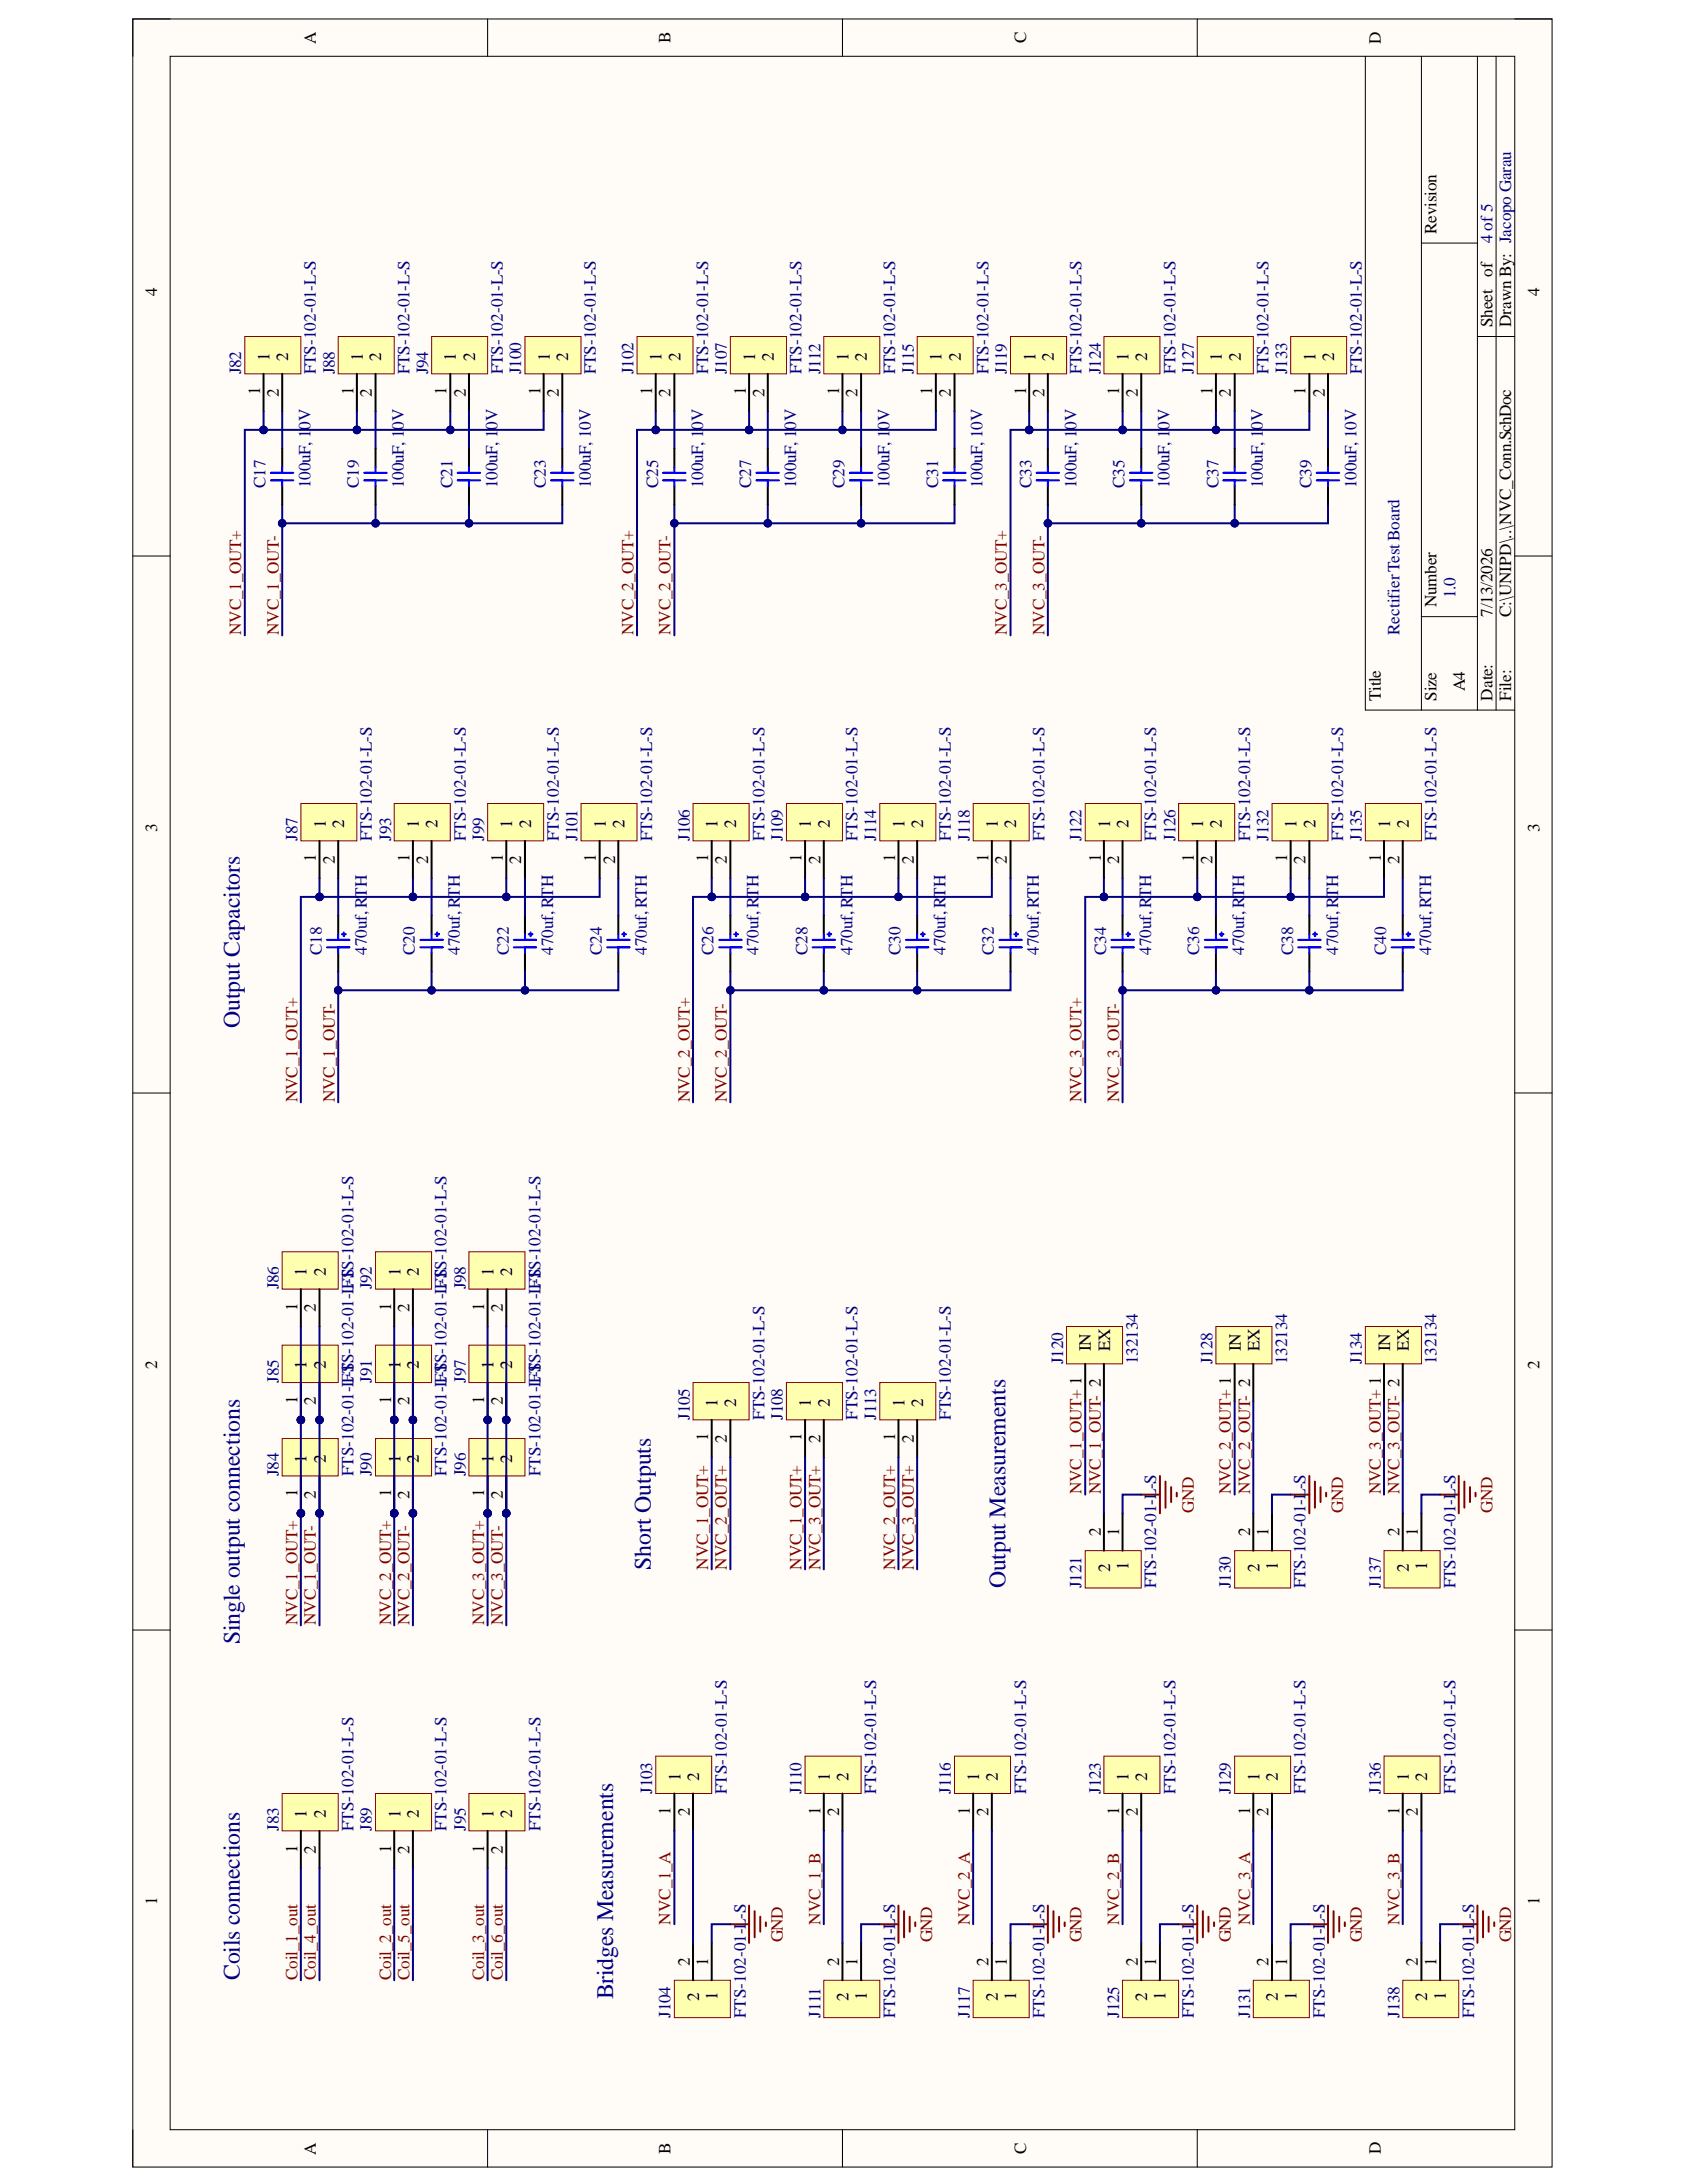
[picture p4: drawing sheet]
<svg xmlns="http://www.w3.org/2000/svg" width="216mm" height="279mm" viewBox="0 0 216 279" stroke-linecap="round" stroke-linejoin="round" font-family="sans-serif">
<defs><g id="words">
<g font-size="3" fill="#000080">
<text x="30.7" y="131.5" transform="rotate(-90 30.7 131.5)">Output Capacitors</text>
<text x="83.3" y="200.9" transform="rotate(-90 83.3 200.9)">Short Outputs</text>
<text x="128.7" y="203.3" transform="rotate(-90 128.7 203.3)">Output Measurements</text>
<text x="30.7" y="210.5" transform="rotate(-90 30.7 210.5)">Single output connections</text>
<text x="30.7" y="253.4" transform="rotate(-90 30.7 253.4)">Coils connections</text>
<text x="78.5" y="255.9" transform="rotate(-90 78.5 255.9)">Bridges Measurements</text>
</g>
<g font-size="2.2">
<text x="40.4" y="5.6" transform="rotate(-90 40.4 5.6)">A</text>
<text x="85.8" y="5.5" transform="rotate(-90 85.8 5.5)">B</text>
<text x="131.3" y="5.5" transform="rotate(-90 131.3 5.5)">C</text>
<text x="176.7" y="5.6" transform="rotate(-90 176.7 5.6)">D</text>
<text x="183.8" y="30" transform="rotate(-90 183.8 30)">Revision</text>
<text x="20.1" y="37.8" transform="rotate(-90 20.1 37.8)">4</text>
<text x="191" y="41.9" transform="rotate(-90 191 41.9)">Sheet of</text>
<text x="193.4" y="41.9" transform="rotate(-90 193.4 41.9)">Drawn By: Jacopo Garau</text>
<text x="197" y="37.8" transform="rotate(-90 197 37.8)">4</text>
<text x="34.5" y="46.2" transform="rotate(-90 34.5 46.2)">1</text>
<text x="36.9" y="46.2" transform="rotate(-90 36.9 46.2)">2</text>
<text x="46.4" y="46.2" transform="rotate(-90 46.4 46.2)">1</text>
<text x="48.8" y="46.2" transform="rotate(-90 48.8 46.2)">2</text>
<text x="58.3" y="46.2" transform="rotate(-90 58.3 46.2)">1</text>
<text x="60.8" y="46.2" transform="rotate(-90 60.8 46.2)">2</text>
<text x="70.4" y="46.2" transform="rotate(-90 70.4 46.2)">1</text>
<text x="72.7" y="46.2" transform="rotate(-90 72.7 46.2)">2</text>
<text x="84.6" y="46.2" transform="rotate(-90 84.6 46.2)">1</text>
<text x="87.1" y="46.2" transform="rotate(-90 87.1 46.2)">2</text>
<text x="96.7" y="46.2" transform="rotate(-90 96.7 46.2)">1</text>
<text x="99" y="46.2" transform="rotate(-90 99 46.2)">2</text>
<text x="108.6" y="46.2" transform="rotate(-90 108.6 46.2)">1</text>
<text x="110.9" y="46.2" transform="rotate(-90 110.9 46.2)">2</text>
<text x="120.5" y="46.2" transform="rotate(-90 120.5 46.2)">1</text>
<text x="123" y="46.2" transform="rotate(-90 123 46.2)">2</text>
<text x="132.5" y="46.2" transform="rotate(-90 132.5 46.2)">1</text>
<text x="134.9" y="46.2" transform="rotate(-90 134.9 46.2)">2</text>
<text x="144.4" y="46.2" transform="rotate(-90 144.4 46.2)">1</text>
<text x="146.8" y="46.2" transform="rotate(-90 146.8 46.2)">2</text>
<text x="156.4" y="46.2" transform="rotate(-90 156.4 46.2)">1</text>
<text x="158.8" y="46.2" transform="rotate(-90 158.8 46.2)">2</text>
<text x="168.4" y="46.2" transform="rotate(-90 168.4 46.2)">1</text>
<text x="170.7" y="46.2" transform="rotate(-90 170.7 46.2)">2</text>
<text x="33.3" y="50.6" transform="rotate(-90 33.3 50.6)">1</text>
<text x="35.7" y="50.8" transform="rotate(-90 35.7 50.8)">2</text>
<text x="45.2" y="50.6" transform="rotate(-90 45.2 50.6)">1</text>
<text x="47.6" y="50.8" transform="rotate(-90 47.6 50.8)">2</text>
<text x="57.2" y="50.6" transform="rotate(-90 57.2 50.6)">1</text>
<text x="59.6" y="50.8" transform="rotate(-90 59.6 50.8)">2</text>
<text x="69.2" y="50.6" transform="rotate(-90 69.2 50.6)">1</text>
<text x="71.5" y="50.8" transform="rotate(-90 71.5 50.8)">2</text>
<text x="83.5" y="50.6" transform="rotate(-90 83.5 50.6)">1</text>
<text x="85.8" y="50.8" transform="rotate(-90 85.8 50.8)">2</text>
<text x="95.5" y="50.6" transform="rotate(-90 95.5 50.6)">1</text>
<text x="97.8" y="50.8" transform="rotate(-90 97.8 50.8)">2</text>
<text x="107.4" y="50.6" transform="rotate(-90 107.4 50.6)">1</text>
<text x="109.8" y="50.8" transform="rotate(-90 109.8 50.8)">2</text>
<text x="119.3" y="50.6" transform="rotate(-90 119.3 50.6)">1</text>
<text x="121.7" y="50.8" transform="rotate(-90 121.7 50.8)">2</text>
<text x="131.3" y="50.6" transform="rotate(-90 131.3 50.6)">1</text>
<text x="133.7" y="50.8" transform="rotate(-90 133.7 50.8)">2</text>
<text x="143.2" y="50.6" transform="rotate(-90 143.2 50.6)">1</text>
<text x="145.6" y="50.8" transform="rotate(-90 145.6 50.8)">2</text>
<text x="155.2" y="50.6" transform="rotate(-90 155.2 50.6)">1</text>
<text x="157.5" y="50.8" transform="rotate(-90 157.5 50.8)">2</text>
<text x="167.1" y="50.6" transform="rotate(-90 167.1 50.6)">1</text>
<text x="169.5" y="50.8" transform="rotate(-90 169.5 50.8)">2</text>
<text x="183.8" y="77.7" transform="rotate(-90 183.8 77.7)">Number</text>
<text x="191" y="78.9" transform="rotate(-90 191 78.9)">7/13/2026</text>
<text x="193.4" y="78.9" transform="rotate(-90 193.4 78.9)">C:\UNIPD\..\NVC_Conn.SchDoc</text>
<text x="176.7" y="89.7" transform="rotate(-90 176.7 89.7)">Title</text>
<text x="183.8" y="89.7" transform="rotate(-90 183.8 89.7)">Size</text>
<text x="187.5" y="88.5" transform="rotate(-90 187.5 88.5)">A4</text>
<text x="191" y="89.7" transform="rotate(-90 191 89.7)">Date:</text>
<text x="193.4" y="89.7" transform="rotate(-90 193.4 89.7)">File:</text>
<text x="20.1" y="106.4" transform="rotate(-90 20.1 106.4)">3</text>
<text x="41.7" y="105.9" transform="rotate(-90 41.7 105.9)">1</text>
<text x="44.1" y="105.9" transform="rotate(-90 44.1 105.9)">2</text>
<text x="53.6" y="105.9" transform="rotate(-90 53.6 105.9)">1</text>
<text x="56" y="105.9" transform="rotate(-90 56 105.9)">2</text>
<text x="65.5" y="105.9" transform="rotate(-90 65.5 105.9)">1</text>
<text x="68" y="105.9" transform="rotate(-90 68 105.9)">2</text>
<text x="77.5" y="105.9" transform="rotate(-90 77.5 105.9)">1</text>
<text x="79.9" y="105.9" transform="rotate(-90 79.9 105.9)">2</text>
<text x="91.8" y="105.9" transform="rotate(-90 91.8 105.9)">1</text>
<text x="94.2" y="105.9" transform="rotate(-90 94.2 105.9)">2</text>
<text x="103.8" y="105.9" transform="rotate(-90 103.8 105.9)">1</text>
<text x="106.2" y="105.9" transform="rotate(-90 106.2 105.9)">2</text>
<text x="115.8" y="105.9" transform="rotate(-90 115.8 105.9)">1</text>
<text x="118.1" y="105.9" transform="rotate(-90 118.1 105.9)">2</text>
<text x="127.7" y="105.9" transform="rotate(-90 127.7 105.9)">1</text>
<text x="130.1" y="105.9" transform="rotate(-90 130.1 105.9)">2</text>
<text x="142.1" y="105.9" transform="rotate(-90 142.1 105.9)">1</text>
<text x="144.4" y="105.9" transform="rotate(-90 144.4 105.9)">2</text>
<text x="154" y="105.9" transform="rotate(-90 154 105.9)">1</text>
<text x="156.4" y="105.9" transform="rotate(-90 156.4 105.9)">2</text>
<text x="165.9" y="105.9" transform="rotate(-90 165.9 105.9)">1</text>
<text x="168.4" y="105.9" transform="rotate(-90 168.4 105.9)">2</text>
<text x="177.9" y="105.9" transform="rotate(-90 177.9 105.9)">1</text>
<text x="180.3" y="105.9" transform="rotate(-90 180.3 105.9)">2</text>
<text x="197" y="106.4" transform="rotate(-90 197 106.4)">3</text>
<text x="40.4" y="110.3" transform="rotate(-90 40.4 110.3)">1</text>
<text x="42.9" y="110.6" transform="rotate(-90 42.9 110.6)">2</text>
<text x="52.4" y="110.3" transform="rotate(-90 52.4 110.3)">1</text>
<text x="54.8" y="110.6" transform="rotate(-90 54.8 110.6)">2</text>
<text x="64.4" y="110.3" transform="rotate(-90 64.4 110.3)">1</text>
<text x="66.7" y="110.6" transform="rotate(-90 66.7 110.6)">2</text>
<text x="76.3" y="110.3" transform="rotate(-90 76.3 110.3)">1</text>
<text x="78.7" y="110.6" transform="rotate(-90 78.7 110.6)">2</text>
<text x="90.6" y="110.3" transform="rotate(-90 90.6 110.3)">1</text>
<text x="93" y="110.6" transform="rotate(-90 93 110.6)">2</text>
<text x="102.6" y="110.3" transform="rotate(-90 102.6 110.3)">1</text>
<text x="105" y="110.6" transform="rotate(-90 105 110.6)">2</text>
<text x="114.6" y="110.3" transform="rotate(-90 114.6 110.3)">1</text>
<text x="116.9" y="110.6" transform="rotate(-90 116.9 110.6)">2</text>
<text x="126.5" y="110.3" transform="rotate(-90 126.5 110.3)">1</text>
<text x="128.9" y="110.6" transform="rotate(-90 128.9 110.6)">2</text>
<text x="140.9" y="110.3" transform="rotate(-90 140.9 110.3)">1</text>
<text x="143.2" y="110.6" transform="rotate(-90 143.2 110.6)">2</text>
<text x="152.8" y="110.3" transform="rotate(-90 152.8 110.3)">1</text>
<text x="155.2" y="110.6" transform="rotate(-90 155.2 110.6)">2</text>
<text x="164.7" y="110.3" transform="rotate(-90 164.7 110.3)">1</text>
<text x="167.1" y="110.6" transform="rotate(-90 167.1 110.6)">2</text>
<text x="176.7" y="110.3" transform="rotate(-90 176.7 110.3)">1</text>
<text x="179.1" y="110.6" transform="rotate(-90 179.1 110.6)">2</text>
<text x="38.1" y="167.7" transform="rotate(-90 38.1 167.7)">1</text>
<text x="39.2" y="163.3" transform="rotate(-90 39.2 163.3)">1</text>
<text x="40.4" y="167.9" transform="rotate(-90 40.4 167.9)">2</text>
<text x="41.7" y="163.3" transform="rotate(-90 41.7 163.3)">2</text>
<text x="50.1" y="167.7" transform="rotate(-90 50.1 167.7)">1</text>
<text x="51.2" y="163.3" transform="rotate(-90 51.2 163.3)">1</text>
<text x="52.4" y="167.9" transform="rotate(-90 52.4 167.9)">2</text>
<text x="53.6" y="163.3" transform="rotate(-90 53.6 163.3)">2</text>
<text x="62" y="167.7" transform="rotate(-90 62 167.7)">1</text>
<text x="63.2" y="163.3" transform="rotate(-90 63.2 163.3)">1</text>
<text x="64.4" y="167.9" transform="rotate(-90 64.4 167.9)">2</text>
<text x="65.5" y="163.3" transform="rotate(-90 65.5 163.3)">2</text>
<text x="139.6" y="172.9" transform="rotate(-90 139.6 172.9)">IN</text>
<text x="142.1" y="172.9" transform="rotate(-90 142.1 172.9)">EX</text>
<text x="158.8" y="172.9" transform="rotate(-90 158.8 172.9)">IN</text>
<text x="161.2" y="172.9" transform="rotate(-90 161.2 172.9)">EX</text>
<text x="177.9" y="172.9" transform="rotate(-90 177.9 172.9)">IN</text>
<text x="180.3" y="172.9" transform="rotate(-90 180.3 172.9)">EX</text>
<text x="20.1" y="175.3" transform="rotate(-90 20.1 175.3)">2</text>
<text x="38.1" y="179.7" transform="rotate(-90 38.1 179.7)">1</text>
<text x="39.2" y="175.3" transform="rotate(-90 39.2 175.3)">1</text>
<text x="40.4" y="179.8" transform="rotate(-90 40.4 179.8)">2</text>
<text x="41.7" y="175.3" transform="rotate(-90 41.7 175.3)">2</text>
<text x="50.1" y="179.7" transform="rotate(-90 50.1 179.7)">1</text>
<text x="51.2" y="175.3" transform="rotate(-90 51.2 175.3)">1</text>
<text x="52.4" y="179.8" transform="rotate(-90 52.4 179.8)">2</text>
<text x="53.6" y="175.3" transform="rotate(-90 53.6 175.3)">2</text>
<text x="62" y="179.7" transform="rotate(-90 62 179.7)">1</text>
<text x="63.2" y="175.3" transform="rotate(-90 63.2 175.3)">1</text>
<text x="64.4" y="179.8" transform="rotate(-90 64.4 179.8)">2</text>
<text x="65.5" y="175.3" transform="rotate(-90 65.5 175.3)">2</text>
<text x="197" y="175.3" transform="rotate(-90 197 175.3)">2</text>
<text x="90.6" y="184.5" transform="rotate(-90 90.6 184.5)">1</text>
<text x="91.8" y="180.1" transform="rotate(-90 91.8 180.1)">1</text>
<text x="93" y="184.7" transform="rotate(-90 93 184.7)">2</text>
<text x="94.2" y="180.1" transform="rotate(-90 94.2 180.1)">2</text>
<text x="102.6" y="184.5" transform="rotate(-90 102.6 184.5)">1</text>
<text x="103.8" y="180.1" transform="rotate(-90 103.8 180.1)">1</text>
<text x="105" y="184.7" transform="rotate(-90 105 184.7)">2</text>
<text x="106.2" y="180.1" transform="rotate(-90 106.2 180.1)">2</text>
<text x="114.6" y="184.5" transform="rotate(-90 114.6 184.5)">1</text>
<text x="115.8" y="180.1" transform="rotate(-90 115.8 180.1)">1</text>
<text x="116.9" y="184.7" transform="rotate(-90 116.9 184.7)">2</text>
<text x="118.1" y="180.1" transform="rotate(-90 118.1 180.1)">2</text>
<text x="38.1" y="191.6" transform="rotate(-90 38.1 191.6)">1</text>
<text x="39.2" y="187.2" transform="rotate(-90 39.2 187.2)">1</text>
<text x="40.4" y="191.9" transform="rotate(-90 40.4 191.9)">2</text>
<text x="41.7" y="187.2" transform="rotate(-90 41.7 187.2)">2</text>
<text x="50.1" y="191.6" transform="rotate(-90 50.1 191.6)">1</text>
<text x="51.2" y="187.2" transform="rotate(-90 51.2 187.2)">1</text>
<text x="52.4" y="191.9" transform="rotate(-90 52.4 191.9)">2</text>
<text x="53.6" y="187.2" transform="rotate(-90 53.6 187.2)">2</text>
<text x="62" y="191.6" transform="rotate(-90 62 191.6)">1</text>
<text x="63.2" y="187.2" transform="rotate(-90 63.2 187.2)">1</text>
<text x="64.4" y="191.9" transform="rotate(-90 64.4 191.9)">2</text>
<text x="65.5" y="187.2" transform="rotate(-90 65.5 187.2)">2</text>
<text x="140.9" y="196.6" transform="rotate(-90 140.9 196.6)">2</text>
<text x="143.2" y="196.6" transform="rotate(-90 143.2 196.6)">1</text>
<text x="160" y="196.6" transform="rotate(-90 160 196.6)">2</text>
<text x="162.4" y="196.6" transform="rotate(-90 162.4 196.6)">1</text>
<text x="179.1" y="196.6" transform="rotate(-90 179.1 196.6)">2</text>
<text x="181.5" y="196.6" transform="rotate(-90 181.5 196.6)">1</text>
<text x="142.1" y="201.2" transform="rotate(-90 142.1 201.2)">2</text>
<text x="144.4" y="201" transform="rotate(-90 144.4 201)">1</text>
<text x="161.2" y="201.2" transform="rotate(-90 161.2 201.2)">2</text>
<text x="163.5" y="201" transform="rotate(-90 163.5 201)">1</text>
<text x="180.3" y="201.2" transform="rotate(-90 180.3 201.2)">2</text>
<text x="182.7" y="201" transform="rotate(-90 182.7 201)">1</text>
<text x="87.1" y="227.9" transform="rotate(-90 87.1 227.9)">1</text>
<text x="89.5" y="227.9" transform="rotate(-90 89.5 227.9)">2</text>
<text x="106.2" y="227.9" transform="rotate(-90 106.2 227.9)">1</text>
<text x="108.6" y="227.9" transform="rotate(-90 108.6 227.9)">2</text>
<text x="125.3" y="227.9" transform="rotate(-90 125.3 227.9)">1</text>
<text x="127.7" y="227.9" transform="rotate(-90 127.7 227.9)">2</text>
<text x="144.4" y="227.9" transform="rotate(-90 144.4 227.9)">1</text>
<text x="146.8" y="227.9" transform="rotate(-90 146.8 227.9)">2</text>
<text x="161.2" y="227.9" transform="rotate(-90 161.2 227.9)">1</text>
<text x="163.5" y="227.9" transform="rotate(-90 163.5 227.9)">2</text>
<text x="180.3" y="227.9" transform="rotate(-90 180.3 227.9)">1</text>
<text x="182.7" y="227.9" transform="rotate(-90 182.7 227.9)">2</text>
<text x="39.2" y="232.6" transform="rotate(-90 39.2 232.6)">1</text>
<text x="41.7" y="232.6" transform="rotate(-90 41.7 232.6)">2</text>
<text x="51.2" y="232.6" transform="rotate(-90 51.2 232.6)">1</text>
<text x="53.6" y="232.6" transform="rotate(-90 53.6 232.6)">2</text>
<text x="63.2" y="232.6" transform="rotate(-90 63.2 232.6)">1</text>
<text x="65.5" y="232.6" transform="rotate(-90 65.5 232.6)">2</text>
<text x="85.8" y="232.3" transform="rotate(-90 85.8 232.3)">1</text>
<text x="88.3" y="232.5" transform="rotate(-90 88.3 232.5)">2</text>
<text x="105" y="232.3" transform="rotate(-90 105 232.3)">1</text>
<text x="107.4" y="232.5" transform="rotate(-90 107.4 232.5)">2</text>
<text x="124.1" y="232.3" transform="rotate(-90 124.1 232.3)">1</text>
<text x="126.5" y="232.5" transform="rotate(-90 126.5 232.5)">2</text>
<text x="143.2" y="232.3" transform="rotate(-90 143.2 232.3)">1</text>
<text x="145.6" y="232.5" transform="rotate(-90 145.6 232.5)">2</text>
<text x="160" y="232.3" transform="rotate(-90 160 232.3)">1</text>
<text x="162.4" y="232.5" transform="rotate(-90 162.4 232.5)">2</text>
<text x="179.1" y="232.3" transform="rotate(-90 179.1 232.3)">1</text>
<text x="181.5" y="232.5" transform="rotate(-90 181.5 232.5)">2</text>
<text x="38.1" y="237.1" transform="rotate(-90 38.1 237.1)">1</text>
<text x="40.4" y="237.3" transform="rotate(-90 40.4 237.3)">2</text>
<text x="50.1" y="237.1" transform="rotate(-90 50.1 237.1)">1</text>
<text x="52.4" y="237.3" transform="rotate(-90 52.4 237.3)">2</text>
<text x="62" y="237.1" transform="rotate(-90 62 237.1)">1</text>
<text x="64.4" y="237.3" transform="rotate(-90 64.4 237.3)">2</text>
<text x="20.1" y="243.8" transform="rotate(-90 20.1 243.8)">1</text>
<text x="197" y="243.8" transform="rotate(-90 197 243.8)">1</text>
<text x="88.3" y="251.6" transform="rotate(-90 88.3 251.6)">2</text>
<text x="90.6" y="251.6" transform="rotate(-90 90.6 251.6)">1</text>
<text x="107.4" y="251.6" transform="rotate(-90 107.4 251.6)">2</text>
<text x="109.8" y="251.6" transform="rotate(-90 109.8 251.6)">1</text>
<text x="126.5" y="251.6" transform="rotate(-90 126.5 251.6)">2</text>
<text x="128.9" y="251.6" transform="rotate(-90 128.9 251.6)">1</text>
<text x="145.6" y="251.6" transform="rotate(-90 145.6 251.6)">2</text>
<text x="148" y="251.6" transform="rotate(-90 148 251.6)">1</text>
<text x="162.4" y="251.6" transform="rotate(-90 162.4 251.6)">2</text>
<text x="164.7" y="251.6" transform="rotate(-90 164.7 251.6)">1</text>
<text x="181.5" y="251.6" transform="rotate(-90 181.5 251.6)">2</text>
<text x="183.8" y="251.6" transform="rotate(-90 183.8 251.6)">1</text>
<text x="89.5" y="256.1" transform="rotate(-90 89.5 256.1)">2</text>
<text x="91.8" y="256" transform="rotate(-90 91.8 256)">1</text>
<text x="108.6" y="256.1" transform="rotate(-90 108.6 256.1)">2</text>
<text x="110.9" y="256" transform="rotate(-90 110.9 256)">1</text>
<text x="127.7" y="256.1" transform="rotate(-90 127.7 256.1)">2</text>
<text x="130.1" y="256" transform="rotate(-90 130.1 256)">1</text>
<text x="146.8" y="256.1" transform="rotate(-90 146.8 256.1)">2</text>
<text x="149.2" y="256" transform="rotate(-90 149.2 256)">1</text>
<text x="163.5" y="256.1" transform="rotate(-90 163.5 256.1)">2</text>
<text x="165.9" y="256" transform="rotate(-90 165.9 256)">1</text>
<text x="182.7" y="256.1" transform="rotate(-90 182.7 256.1)">2</text>
<text x="185" y="256" transform="rotate(-90 185 256)">1</text>
<text x="40.4" y="275.8" transform="rotate(-90 40.4 275.8)">A</text>
<text x="85.8" y="275.7" transform="rotate(-90 85.8 275.7)">B</text>
<text x="131.3" y="275.7" transform="rotate(-90 131.3 275.7)">C</text>
<text x="176.7" y="275.7" transform="rotate(-90 176.7 275.7)">D</text>
</g>
<g font-size="2.2" fill="#000080">
<text x="191" y="31.1" transform="rotate(-90 191 31.1)">4 of 5</text>
<text x="30.9" y="47.9" transform="rotate(-90 30.9 47.9)">J82</text>
<text x="40.4" y="47.9" transform="rotate(-90 40.4 47.9)">FTS-102-01-L-S</text>
<text x="42.9" y="47.9" transform="rotate(-90 42.9 47.9)">J88</text>
<text x="52.4" y="47.9" transform="rotate(-90 52.4 47.9)">FTS-102-01-L-S</text>
<text x="54.8" y="47.9" transform="rotate(-90 54.8 47.9)">J94</text>
<text x="64.4" y="47.9" transform="rotate(-90 64.4 47.9)">FTS-102-01-L-S</text>
<text x="66.7" y="47.9" transform="rotate(-90 66.7 47.9)">J100</text>
<text x="76.3" y="47.9" transform="rotate(-90 76.3 47.9)">FTS-102-01-L-S</text>
<text x="81.1" y="47.9" transform="rotate(-90 81.1 47.9)">J102</text>
<text x="90.6" y="47.9" transform="rotate(-90 90.6 47.9)">FTS-102-01-L-S</text>
<text x="93" y="47.9" transform="rotate(-90 93 47.9)">J107</text>
<text x="102.6" y="47.9" transform="rotate(-90 102.6 47.9)">FTS-102-01-L-S</text>
<text x="105" y="47.9" transform="rotate(-90 105 47.9)">J112</text>
<text x="114.6" y="47.9" transform="rotate(-90 114.6 47.9)">FTS-102-01-L-S</text>
<text x="116.9" y="47.9" transform="rotate(-90 116.9 47.9)">J115</text>
<text x="126.5" y="47.9" transform="rotate(-90 126.5 47.9)">FTS-102-01-L-S</text>
<text x="128.9" y="47.9" transform="rotate(-90 128.9 47.9)">J119</text>
<text x="138.4" y="47.9" transform="rotate(-90 138.4 47.9)">FTS-102-01-L-S</text>
<text x="140.9" y="47.9" transform="rotate(-90 140.9 47.9)">J124</text>
<text x="150.4" y="47.9" transform="rotate(-90 150.4 47.9)">FTS-102-01-L-S</text>
<text x="152.8" y="47.9" transform="rotate(-90 152.8 47.9)">J127</text>
<text x="162.4" y="47.9" transform="rotate(-90 162.4 47.9)">FTS-102-01-L-S</text>
<text x="164.7" y="47.9" transform="rotate(-90 164.7 47.9)">J133</text>
<text x="174.3" y="47.9" transform="rotate(-90 174.3 47.9)">FTS-102-01-L-S</text>
<text x="34" y="62.4" transform="rotate(-90 34 62.4)">C17</text>
<text x="39.7" y="62.4" transform="rotate(-90 39.7 62.4)">100uF, 10V</text>
<text x="45.9" y="62.4" transform="rotate(-90 45.9 62.4)">C19</text>
<text x="51.7" y="62.4" transform="rotate(-90 51.7 62.4)">100uF, 10V</text>
<text x="57.9" y="62.4" transform="rotate(-90 57.9 62.4)">C21</text>
<text x="63.7" y="62.4" transform="rotate(-90 63.7 62.4)">100uF, 10V</text>
<text x="69.8" y="62.4" transform="rotate(-90 69.8 62.4)">C23</text>
<text x="75.6" y="62.4" transform="rotate(-90 75.6 62.4)">100uF, 10V</text>
<text x="84.2" y="62.4" transform="rotate(-90 84.2 62.4)">C25</text>
<text x="90" y="62.4" transform="rotate(-90 90 62.4)">100uF, 10V</text>
<text x="96.1" y="62.4" transform="rotate(-90 96.1 62.4)">C27</text>
<text x="101.9" y="62.4" transform="rotate(-90 101.9 62.4)">100uF, 10V</text>
<text x="108.1" y="62.4" transform="rotate(-90 108.1 62.4)">C29</text>
<text x="113.8" y="62.4" transform="rotate(-90 113.8 62.4)">100uF, 10V</text>
<text x="120.1" y="62.4" transform="rotate(-90 120.1 62.4)">C31</text>
<text x="125.7" y="62.4" transform="rotate(-90 125.7 62.4)">100uF, 10V</text>
<text x="132" y="62.4" transform="rotate(-90 132 62.4)">C33</text>
<text x="137.7" y="62.4" transform="rotate(-90 137.7 62.4)">100uF, 10V</text>
<text x="143.9" y="62.4" transform="rotate(-90 143.9 62.4)">C35</text>
<text x="149.7" y="62.4" transform="rotate(-90 149.7 62.4)">100uF, 10V</text>
<text x="155.9" y="62.4" transform="rotate(-90 155.9 62.4)">C37</text>
<text x="161.6" y="62.4" transform="rotate(-90 161.6 62.4)">100uF, 10V</text>
<text x="167.9" y="62.4" transform="rotate(-90 167.9 62.4)">C39</text>
<text x="173.6" y="62.4" transform="rotate(-90 173.6 62.4)">100uF, 10V</text>
<text x="186.3" y="76.6" transform="rotate(-90 186.3 76.6)">1.0</text>
<text x="179.1" y="81.3" transform="rotate(-90 179.1 81.3)">RectifierTest Board</text>
<text x="38.1" y="107.6" transform="rotate(-90 38.1 107.6)">J87</text>
<text x="47.6" y="107.6" transform="rotate(-90 47.6 107.6)">FTS-102-01-L-S</text>
<text x="50.1" y="107.6" transform="rotate(-90 50.1 107.6)">J93</text>
<text x="59.6" y="107.6" transform="rotate(-90 59.6 107.6)">FTS-102-01-L-S</text>
<text x="62" y="107.6" transform="rotate(-90 62 107.6)">J99</text>
<text x="71.5" y="107.6" transform="rotate(-90 71.5 107.6)">FTS-102-01-L-S</text>
<text x="73.9" y="107.6" transform="rotate(-90 73.9 107.6)">J101</text>
<text x="83.5" y="107.6" transform="rotate(-90 83.5 107.6)">FTS-102-01-L-S</text>
<text x="88.3" y="107.6" transform="rotate(-90 88.3 107.6)">J106</text>
<text x="97.8" y="107.6" transform="rotate(-90 97.8 107.6)">FTS-102-01-L-S</text>
<text x="100.2" y="107.6" transform="rotate(-90 100.2 107.6)">J109</text>
<text x="109.8" y="107.6" transform="rotate(-90 109.8 107.6)">FTS-102-01-L-S</text>
<text x="112.1" y="107.6" transform="rotate(-90 112.1 107.6)">J114</text>
<text x="121.7" y="107.6" transform="rotate(-90 121.7 107.6)">FTS-102-01-L-S</text>
<text x="124.1" y="107.6" transform="rotate(-90 124.1 107.6)">J118</text>
<text x="133.7" y="107.6" transform="rotate(-90 133.7 107.6)">FTS-102-01-L-S</text>
<text x="138.4" y="107.6" transform="rotate(-90 138.4 107.6)">J122</text>
<text x="148" y="107.6" transform="rotate(-90 148 107.6)">FTS-102-01-L-S</text>
<text x="150.4" y="107.6" transform="rotate(-90 150.4 107.6)">J126</text>
<text x="160" y="107.6" transform="rotate(-90 160 107.6)">FTS-102-01-L-S</text>
<text x="162.4" y="107.6" transform="rotate(-90 162.4 107.6)">J132</text>
<text x="171.9" y="107.6" transform="rotate(-90 171.9 107.6)">FTS-102-01-L-S</text>
<text x="174.3" y="107.6" transform="rotate(-90 174.3 107.6)">J135</text>
<text x="183.8" y="107.6" transform="rotate(-90 183.8 107.6)">FTS-102-01-L-S</text>
<text x="41.2" y="122.2" transform="rotate(-90 41.2 122.2)">C18</text>
<text x="46.9" y="122.2" transform="rotate(-90 46.9 122.2)">470uf, RTH</text>
<text x="53.1" y="122.2" transform="rotate(-90 53.1 122.2)">C20</text>
<text x="58.9" y="122.2" transform="rotate(-90 58.9 122.2)">470uf, RTH</text>
<text x="65.1" y="122.2" transform="rotate(-90 65.1 122.2)">C22</text>
<text x="70.8" y="122.2" transform="rotate(-90 70.8 122.2)">470uf, RTH</text>
<text x="77" y="122.2" transform="rotate(-90 77 122.2)">C24</text>
<text x="82.8" y="122.2" transform="rotate(-90 82.8 122.2)">470uf, RTH</text>
<text x="91.3" y="122.2" transform="rotate(-90 91.3 122.2)">C26</text>
<text x="97.1" y="122.2" transform="rotate(-90 97.1 122.2)">470uf, RTH</text>
<text x="103.3" y="122.2" transform="rotate(-90 103.3 122.2)">C28</text>
<text x="109.1" y="122.2" transform="rotate(-90 109.1 122.2)">470uf, RTH</text>
<text x="115.3" y="122.2" transform="rotate(-90 115.3 122.2)">C30</text>
<text x="121" y="122.2" transform="rotate(-90 121 122.2)">470uf, RTH</text>
<text x="127.2" y="122.2" transform="rotate(-90 127.2 122.2)">C32</text>
<text x="132.9" y="122.2" transform="rotate(-90 132.9 122.2)">470uf, RTH</text>
<text x="141.6" y="122.2" transform="rotate(-90 141.6 122.2)">C34</text>
<text x="147.3" y="122.2" transform="rotate(-90 147.3 122.2)">470uf, RTH</text>
<text x="153.5" y="122.2" transform="rotate(-90 153.5 122.2)">C36</text>
<text x="159.2" y="122.2" transform="rotate(-90 159.2 122.2)">470uf, RTH</text>
<text x="165.5" y="122.2" transform="rotate(-90 165.5 122.2)">C38</text>
<text x="171.2" y="122.2" transform="rotate(-90 171.2 122.2)">470uf, RTH</text>
<text x="177.4" y="122.2" transform="rotate(-90 177.4 122.2)">C40</text>
<text x="183.2" y="122.2" transform="rotate(-90 183.2 122.2)">470uf, RTH</text>
<text x="35.7" y="165" transform="rotate(-90 35.7 165)">J86</text>
<text x="45.2" y="163.6" transform="rotate(-90 45.2 163.6)">S</text>
<text x="47.6" y="165" transform="rotate(-90 47.6 165)">J92</text>
<text x="57.2" y="163.6" transform="rotate(-90 57.2 163.6)">S</text>
<text x="59.6" y="165" transform="rotate(-90 59.6 165)">J98</text>
<text x="69.2" y="163.6" transform="rotate(-90 69.2 163.6)">S</text>
<text x="35.7" y="177" transform="rotate(-90 35.7 177)">J85</text>
<text x="45.2" y="175.5" transform="rotate(-90 45.2 175.5)">S</text>
<text x="47.6" y="177" transform="rotate(-90 47.6 177)">J91</text>
<text x="57.2" y="175.5" transform="rotate(-90 57.2 175.5)">S</text>
<text x="59.6" y="177" transform="rotate(-90 59.6 177)">J97</text>
<text x="69.2" y="175.5" transform="rotate(-90 69.2 175.5)">S</text>
<text x="136.1" y="174.6" transform="rotate(-90 136.1 174.6)">J120</text>
<text x="145.6" y="174.6" transform="rotate(-90 145.6 174.6)">132134</text>
<text x="155.2" y="174.6" transform="rotate(-90 155.2 174.6)">J128</text>
<text x="164.7" y="174.6" transform="rotate(-90 164.7 174.6)">132134</text>
<text x="174.3" y="174.6" transform="rotate(-90 174.3 174.6)">J134</text>
<text x="183.8" y="174.6" transform="rotate(-90 183.8 174.6)">132134</text>
<text x="88.3" y="181.7" transform="rotate(-90 88.3 181.7)">J105</text>
<text x="97.8" y="181.7" transform="rotate(-90 97.8 181.7)">FTS-102-01-L-S</text>
<text x="100.2" y="181.7" transform="rotate(-90 100.2 181.7)">J108</text>
<text x="109.8" y="181.7" transform="rotate(-90 109.8 181.7)">FTS-102-01-L-S</text>
<text x="112.1" y="181.7" transform="rotate(-90 112.1 181.7)">J113</text>
<text x="121.7" y="181.7" transform="rotate(-90 121.7 181.7)">FTS-102-01-L-S</text>
<text x="35.7" y="188.9" transform="rotate(-90 35.7 188.9)">J84</text>
<text x="45.2" y="188.9" transform="rotate(-90 45.2 188.9)">FTS-102-01-LF-TS-102-01-LF-TS-102-01-L-S</text>
<text x="47.6" y="188.9" transform="rotate(-90 47.6 188.9)">J90</text>
<text x="57.2" y="188.9" transform="rotate(-90 57.2 188.9)">FTS-102-01-LF-TS-102-01-LF-TS-102-01-L-S</text>
<text x="59.6" y="188.9" transform="rotate(-90 59.6 188.9)">J96</text>
<text x="69.2" y="188.9" transform="rotate(-90 69.2 188.9)">FTS-102-01-LF-TS-102-01-LF-TS-102-01-L-S</text>
<text x="138.4" y="203.3" transform="rotate(-90 138.4 203.3)">J121</text>
<text x="148" y="203.3" transform="rotate(-90 148 203.3)">FTS-102-01-L-S</text>
<text x="157.5" y="203.3" transform="rotate(-90 157.5 203.3)">J130</text>
<text x="167.1" y="203.3" transform="rotate(-90 167.1 203.3)">FTS-102-01-L-S</text>
<text x="176.7" y="203.3" transform="rotate(-90 176.7 203.3)">J137</text>
<text x="186.3" y="203.3" transform="rotate(-90 186.3 203.3)">FTS-102-01-L-S</text>
<text x="83.5" y="229.6" transform="rotate(-90 83.5 229.6)">J103</text>
<text x="93" y="229.6" transform="rotate(-90 93 229.6)">FTS-102-01-L-S</text>
<text x="102.6" y="229.6" transform="rotate(-90 102.6 229.6)">J110</text>
<text x="112.1" y="229.6" transform="rotate(-90 112.1 229.6)">FTS-102-01-L-S</text>
<text x="121.7" y="229.6" transform="rotate(-90 121.7 229.6)">J116</text>
<text x="131.3" y="229.6" transform="rotate(-90 131.3 229.6)">FTS-102-01-L-S</text>
<text x="140.9" y="229.6" transform="rotate(-90 140.9 229.6)">J123</text>
<text x="150.4" y="229.6" transform="rotate(-90 150.4 229.6)">FTS-102-01-L-S</text>
<text x="157.5" y="229.6" transform="rotate(-90 157.5 229.6)">J129</text>
<text x="167.1" y="229.6" transform="rotate(-90 167.1 229.6)">FTS-102-01-L-S</text>
<text x="176.7" y="229.6" transform="rotate(-90 176.7 229.6)">J136</text>
<text x="186.3" y="229.6" transform="rotate(-90 186.3 229.6)">FTS-102-01-L-S</text>
<text x="35.7" y="234.3" transform="rotate(-90 35.7 234.3)">J83</text>
<text x="45.2" y="234.3" transform="rotate(-90 45.2 234.3)">FTS-102-01-L-S</text>
<text x="47.6" y="234.3" transform="rotate(-90 47.6 234.3)">J89</text>
<text x="57.2" y="234.3" transform="rotate(-90 57.2 234.3)">FTS-102-01-L-S</text>
<text x="59.6" y="234.3" transform="rotate(-90 59.6 234.3)">J95</text>
<text x="69.2" y="234.3" transform="rotate(-90 69.2 234.3)">FTS-102-01-L-S</text>
<text x="85.8" y="258.3" transform="rotate(-90 85.8 258.3)">J104</text>
<text x="95.5" y="258.3" transform="rotate(-90 95.5 258.3)">FTS-102-01-L-S</text>
<text x="105" y="258.3" transform="rotate(-90 105 258.3)">J111</text>
<text x="114.6" y="258.3" transform="rotate(-90 114.6 258.3)">FTS-102-01-L-S</text>
<text x="124.1" y="258.3" transform="rotate(-90 124.1 258.3)">J117</text>
<text x="133.7" y="258.3" transform="rotate(-90 133.7 258.3)">FTS-102-01-L-S</text>
<text x="143.2" y="258.3" transform="rotate(-90 143.2 258.3)">J125</text>
<text x="152.8" y="258.3" transform="rotate(-90 152.8 258.3)">FTS-102-01-L-S</text>
<text x="160" y="258.3" transform="rotate(-90 160 258.3)">J131</text>
<text x="169.5" y="258.3" transform="rotate(-90 169.5 258.3)">FTS-102-01-L-S</text>
<text x="179.1" y="258.3" transform="rotate(-90 179.1 258.3)">J138</text>
<text x="188.7" y="258.3" transform="rotate(-90 188.7 258.3)">FTS-102-01-L-S</text>
</g>
<g font-size="2.2" fill="#800000">
<text x="30.9" y="81.3" transform="rotate(-90 30.9 81.3)">NVC_1_OUT+</text>
<text x="35.7" y="81.3" transform="rotate(-90 35.7 81.3)">NVC_1_OUT-</text>
<text x="81.1" y="81.3" transform="rotate(-90 81.1 81.3)">NVC_2_OUT+</text>
<text x="85.8" y="81.3" transform="rotate(-90 85.8 81.3)">NVC_2_OUT-</text>
<text x="128.9" y="81.3" transform="rotate(-90 128.9 81.3)">NVC_3_OUT+</text>
<text x="133.7" y="81.3" transform="rotate(-90 133.7 81.3)">NVC_3_OUT-</text>
<text x="38.1" y="141.1" transform="rotate(-90 38.1 141.1)">NVC_1_OUT+</text>
<text x="42.9" y="141.1" transform="rotate(-90 42.9 141.1)">NVC_1_OUT-</text>
<text x="88.3" y="141.1" transform="rotate(-90 88.3 141.1)">NVC_2_OUT+</text>
<text x="93" y="141.1" transform="rotate(-90 93 141.1)">NVC_2_OUT-</text>
<text x="138.4" y="141.1" transform="rotate(-90 138.4 141.1)">NVC_3_OUT+</text>
<text x="143.2" y="141.1" transform="rotate(-90 143.2 141.1)">NVC_3_OUT-</text>
<text x="138.4" y="191.3" transform="rotate(-90 138.4 191.3)">NVC_1_OUT+ 1</text>
<text x="140.9" y="191.3" transform="rotate(-90 140.9 191.3)">NVC_1_OUT- 2</text>
<text x="157.5" y="191.3" transform="rotate(-90 157.5 191.3)">NVC_2_OUT+ 1</text>
<text x="160" y="191.3" transform="rotate(-90 160 191.3)">NVC_2_OUT- 2</text>
<text x="176.7" y="191.3" transform="rotate(-90 176.7 191.3)">NVC_3_OUT+ 1</text>
<text x="179.1" y="191.3" transform="rotate(-90 179.1 191.3)">NVC_3_OUT- 2</text>
<text x="152.8" y="193.6" transform="rotate(-90 152.8 193.6)">GND</text>
<text x="171.9" y="193.6" transform="rotate(-90 171.9 193.6)">GND</text>
<text x="191" y="193.6" transform="rotate(-90 191 193.6)">GND</text>
<text x="90.6" y="200.9" transform="rotate(-90 90.6 200.9)">NVC_1_OUT+</text>
<text x="93" y="200.9" transform="rotate(-90 93 200.9)">NVC_2_OUT+</text>
<text x="102.6" y="200.9" transform="rotate(-90 102.6 200.9)">NVC_1_OUT+</text>
<text x="105" y="200.9" transform="rotate(-90 105 200.9)">NVC_3_OUT+</text>
<text x="114.6" y="200.9" transform="rotate(-90 114.6 200.9)">NVC_2_OUT+</text>
<text x="116.9" y="200.9" transform="rotate(-90 116.9 200.9)">NVC_3_OUT+</text>
<text x="38.1" y="208" transform="rotate(-90 38.1 208)">NVC_1_OUT+</text>
<text x="40.4" y="208" transform="rotate(-90 40.4 208)">NVC_1_OUT-</text>
<text x="50.1" y="208" transform="rotate(-90 50.1 208)">NVC_2_OUT+</text>
<text x="52.4" y="208" transform="rotate(-90 52.4 208)">NVC_2_OUT-</text>
<text x="62" y="208" transform="rotate(-90 62 208)">NVC_3_OUT+</text>
<text x="64.4" y="208" transform="rotate(-90 64.4 208)">NVC_3_OUT-</text>
<text x="85.8" y="246.3" transform="rotate(-90 85.8 246.3)">NVC_1_A</text>
<text x="100.2" y="248.6" transform="rotate(-90 100.2 248.6)">GND</text>
<text x="105" y="246.3" transform="rotate(-90 105 246.3)">NVC_1_B</text>
<text x="119.3" y="248.6" transform="rotate(-90 119.3 248.6)">GND</text>
<text x="124.1" y="246.3" transform="rotate(-90 124.1 246.3)">NVC_2_A</text>
<text x="138.4" y="248.6" transform="rotate(-90 138.4 248.6)">GND</text>
<text x="143.2" y="246.3" transform="rotate(-90 143.2 246.3)">NVC_2_B</text>
<text x="157.5" y="248.6" transform="rotate(-90 157.5 248.6)">GND</text>
<text x="160" y="246.3" transform="rotate(-90 160 246.3)">NVC_3_A</text>
<text x="174.3" y="248.6" transform="rotate(-90 174.3 248.6)">GND</text>
<text x="179.1" y="246.3" transform="rotate(-90 179.1 246.3)">NVC_3_B</text>
<text x="193.4" y="248.6" transform="rotate(-90 193.4 248.6)">GND</text>
<text x="38.1" y="253.4" transform="rotate(-90 38.1 253.4)">Coil_1_out</text>
<text x="40.4" y="253.4" transform="rotate(-90 40.4 253.4)">Coil_4_out</text>
<text x="50.1" y="253.4" transform="rotate(-90 50.1 253.4)">Coil_2_out</text>
<text x="52.4" y="253.4" transform="rotate(-90 52.4 253.4)">Coil_5_out</text>
<text x="62" y="253.4" transform="rotate(-90 62 253.4)">Coil_3_out</text>
<text x="64.4" y="253.4" transform="rotate(-90 64.4 253.4)">Coil_6_out</text>
</g>
<g font-size="1.1" fill="#000080">
<text x="52.9" y="182.4" transform="rotate(-90 52.9 182.4)">PIJ9102</text>
<text x="64.9" y="182.4" transform="rotate(-90 64.9 182.4)">PIJ9702</text>
<text x="52.9" y="194.4" transform="rotate(-90 52.9 194.4)">PIJ9002</text>
<text x="64.9" y="194.4" transform="rotate(-90 64.9 194.4)">PIJ9602</text>
</g>
</g></defs>
<path d="M17 2.4h181.6v275h-181.6z" fill-rule="evenodd" fill="#fffcf8"/>
<path d="M17 2.4h181.6v275h-181.6z" fill="none" stroke="#000" stroke-width=".13"/>
<path d="M21.8 7.2h172.1v265.4h-172.1z" fill-rule="evenodd" fill="#fffcf8"/>
<g fill="none" stroke="#000" stroke-width=".13">
<path d="M21.8 7.2h172.1v265.4h-172.1zM21.8 2.4h-4.8v4.8M62.4 2.4v4.8M107.8 2.4v4.8M153.2 2.4v4.8M174.7 7.2v83.7h19.2M181.9 7.2v83.7M189.1 7.2v83.7M191.5 7.2v83.7M193.9 2.4h4.7M181.9 31.1h7.2M189.1 43.1h4.8"/>
<path d="M17 71.2h4.8M181.9 78.9h7.2M193.9 71.2h4.7M17 139.9h4.8M193.9 139.9h4.7M17 208.6h4.8M193.9 208.6h4.7M17 272.6v4.8M62.4 272.6v4.8M107.8 272.6v4.8M153.2 272.6v4.8"/>
</g>
<circle cx="38.5" cy="193.7" r=".48" fill="#000080"/>
<circle cx="38.5" cy="193.7" r=".48" fill="none" stroke="#000080" stroke-width=".13"/>
<circle cx="40.9" cy="193.7" r=".48" fill="#000080"/>
<circle cx="40.9" cy="193.7" r=".48" fill="none" stroke="#000080" stroke-width=".13"/>
<path d="M36.1 184.1h7.2v4.8h-7.2z" fill-rule="evenodd" fill="#ffffb0"/>
<path d="M36.1 184.1h7.2v4.8h-7.2z" fill="none" stroke="#800000" stroke-width=".13"/>
<path d="M38.5 188.9v4.8" fill="none" stroke="#000" stroke-width=".25"/>
<circle cx="38.5" cy="193.7" r=".48" fill="#000080"/>
<circle cx="38.5" cy="193.7" r=".48" fill="none" stroke="#000080" stroke-width=".13"/>
<path d="M40.9 188.9v4.8" fill="none" stroke="#000" stroke-width=".25"/>
<circle cx="40.9" cy="193.7" r=".48" fill="#000080"/>
<circle cx="40.9" cy="193.7" r=".48" fill="none" stroke="#000080" stroke-width=".13"/>
<circle cx="50.5" cy="193.7" r=".48" fill="#000080"/>
<circle cx="50.5" cy="193.7" r=".48" fill="none" stroke="#000080" stroke-width=".13"/>
<path d="M48.1 184.1h7.1v4.8h-7.1z" fill-rule="evenodd" fill="#ffffb0"/>
<path d="M48.1 184.1h7.1v4.8h-7.1z" fill="none" stroke="#800000" stroke-width=".13"/>
<path d="M50.5 188.9v4.8" fill="none" stroke="#000" stroke-width=".25"/>
<circle cx="50.5" cy="193.7" r=".48" fill="#000080"/>
<circle cx="50.5" cy="193.7" r=".48" fill="none" stroke="#000080" stroke-width=".13"/>
<path d="M52.8 188.9v4.8" fill="none" stroke="#000" stroke-width=".25"/>
<circle cx="62.4" cy="193.7" r=".48" fill="#000080"/>
<circle cx="62.4" cy="193.7" r=".48" fill="none" stroke="#000080" stroke-width=".13"/>
<path d="M60 184.1h7.2v4.8h-7.2z" fill-rule="evenodd" fill="#ffffb0"/>
<path d="M60 184.1h7.2v4.8h-7.2z" fill="none" stroke="#800000" stroke-width=".13"/>
<path d="M62.4 188.9v4.8" fill="none" stroke="#000" stroke-width=".25"/>
<circle cx="62.4" cy="193.7" r=".48" fill="#000080"/>
<circle cx="62.4" cy="193.7" r=".48" fill="none" stroke="#000080" stroke-width=".13"/>
<path d="M64.8 188.9v4.8" fill="none" stroke="#000" stroke-width=".25"/>
<path d="M88.7 177h7.2v4.7h-7.2z" fill-rule="evenodd" fill="#ffffb0"/>
<path d="M88.7 177h7.2v4.7h-7.2z" fill="none" stroke="#800000" stroke-width=".13"/>
<path d="M91.1 181.7v4.8M93.5 181.7v4.8" fill="none" stroke="#000" stroke-width=".25"/>
<path d="M100.6 177h7.2v4.7h-7.2z" fill-rule="evenodd" fill="#ffffb0"/>
<path d="M100.6 177h7.2v4.7h-7.2z" fill="none" stroke="#800000" stroke-width=".13"/>
<path d="M103 181.7v4.8M105.4 181.7v4.8" fill="none" stroke="#000" stroke-width=".25"/>
<path d="M112.6 177h7.2v4.7h-7.2z" fill-rule="evenodd" fill="#ffffb0"/>
<path d="M112.6 177h7.2v4.7h-7.2z" fill="none" stroke="#800000" stroke-width=".13"/>
<path d="M115 181.7v4.8M117.4 181.7v4.8" fill="none" stroke="#000" stroke-width=".25"/>
<path d="M36.1 229.5h7.2v4.8h-7.2z" fill-rule="evenodd" fill="#ffffb0"/>
<path d="M36.1 229.5h7.2v4.8h-7.2z" fill="none" stroke="#800000" stroke-width=".13"/>
<path d="M38.5 234.3v4.8M40.9 234.3v4.8" fill="none" stroke="#000" stroke-width=".25"/>
<path d="M48.1 229.5h7.1v4.8h-7.1z" fill-rule="evenodd" fill="#ffffb0"/>
<path d="M48.1 229.5h7.1v4.8h-7.1z" fill="none" stroke="#800000" stroke-width=".13"/>
<path d="M50.5 234.3v4.8M52.8 234.3v4.8" fill="none" stroke="#000" stroke-width=".25"/>
<path d="M60 229.5h7.2v4.8h-7.2z" fill-rule="evenodd" fill="#ffffb0"/>
<path d="M60 229.5h7.2v4.8h-7.2z" fill="none" stroke="#800000" stroke-width=".13"/>
<path d="M62.4 234.3v4.8M64.8 234.3v4.8" fill="none" stroke="#000" stroke-width=".25"/>
<path d="M38.5 102.8h7.2v4.8h-7.2z" fill-rule="evenodd" fill="#ffffb0"/>
<path d="M38.5 102.8h7.2v4.8h-7.2z" fill="none" stroke="#800000" stroke-width=".13"/>
<path d="M40.9 107.6v4.8M43.3 107.6v4.8M43.3 117.2v2.4M55.2 117.2v2.4M67.2 117.2v2.4M79.1 117.2v2.4M43.3 122v2.4M55.2 122v2.4M67.2 122v2.4M79.1 122v2.4" fill="none" stroke="#000" stroke-width=".25"/>
<g fill="none" stroke="#00f" stroke-width=".25">
<path d="M43.3 119.6v.7M43.8 119.6h.4M44 119.3v.5M55.2 119.6v.7M55.7 119.6h.5M55.9 119.3v.5M67.2 119.6v.7M67.7 119.6h.4M67.9 119.3v.5M79.1 119.6v.7M79.6 119.6h.5M79.9 119.3v.5"/>
<path d="M41.8 120.3h2.9M41.8 121.2h2.9M43.3 121.2v.8M53.8 120.3h2.9M53.8 121.2h2.9M55.2 121.2v.8M65.8 120.3h2.8M65.8 121.2h2.8M67.2 121.2v.8M77.7 120.3h2.9M77.7 121.2h2.9M79.1 121.2v.8"/>
</g>
<path d="M50.5 102.8h7.1v4.8h-7.1z" fill-rule="evenodd" fill="#ffffb0"/>
<path d="M50.5 102.8h7.1v4.8h-7.1z" fill="none" stroke="#800000" stroke-width=".13"/>
<path d="M52.8 107.6v4.8M55.2 107.6v4.8" fill="none" stroke="#000" stroke-width=".25"/>
<path d="M62.4 102.8h7.2v4.8h-7.2z" fill-rule="evenodd" fill="#ffffb0"/>
<path d="M62.4 102.8h7.2v4.8h-7.2z" fill="none" stroke="#800000" stroke-width=".13"/>
<path d="M64.8 107.6v4.8M67.2 107.6v4.8" fill="none" stroke="#000" stroke-width=".25"/>
<path d="M74.4 102.8h7.1v4.8h-7.1z" fill-rule="evenodd" fill="#ffffb0"/>
<path d="M74.4 102.8h7.1v4.8h-7.1z" fill="none" stroke="#800000" stroke-width=".13"/>
<path d="M76.7 107.6v4.8M79.1 107.6v4.8" fill="none" stroke="#000" stroke-width=".25"/>
<path d="M88.7 102.8h7.2v4.8h-7.2z" fill-rule="evenodd" fill="#ffffb0"/>
<path d="M88.7 102.8h7.2v4.8h-7.2z" fill="none" stroke="#800000" stroke-width=".13"/>
<path d="M91.1 107.6v4.8M93.5 107.6v4.8M93.5 117.2v2.4M105.4 117.2v2.4M117.4 117.2v2.4M129.3 117.2v2.4M93.5 122v2.4M105.4 122v2.4M117.4 122v2.4M129.3 122v2.4" fill="none" stroke="#000" stroke-width=".25"/>
<g fill="none" stroke="#00f" stroke-width=".25">
<path d="M93.5 119.6v.7M94 119.6h.4M94.2 119.3v.5M105.4 119.6v.7M105.9 119.6h.5M106.1 119.3v.5M117.4 119.6v.7M117.9 119.6h.4M118.1 119.3v.5M129.3 119.6v.7M129.8 119.6h.5M130 119.3v.5"/>
<path d="M92 120.3h2.9M92 121.2h2.9M93.5 121.2v.8M104 120.3h2.9M104 121.2h2.9M105.4 121.2v.8M115.9 120.3h2.9M115.9 121.2h2.9M117.4 121.2v.8M127.9 120.3h2.9M127.9 121.2h2.9M129.3 121.2v.8"/>
</g>
<path d="M100.6 102.8h7.2v4.8h-7.2z" fill-rule="evenodd" fill="#ffffb0"/>
<path d="M100.6 102.8h7.2v4.8h-7.2z" fill="none" stroke="#800000" stroke-width=".13"/>
<path d="M103 107.6v4.8M105.4 107.6v4.8" fill="none" stroke="#000" stroke-width=".25"/>
<path d="M112.6 102.8h7.2v4.8h-7.2z" fill-rule="evenodd" fill="#ffffb0"/>
<path d="M112.6 102.8h7.2v4.8h-7.2z" fill="none" stroke="#800000" stroke-width=".13"/>
<path d="M115 107.6v4.8M117.4 107.6v4.8" fill="none" stroke="#000" stroke-width=".25"/>
<path d="M124.5 102.8h7.2v4.8h-7.2z" fill-rule="evenodd" fill="#ffffb0"/>
<path d="M124.5 102.8h7.2v4.8h-7.2z" fill="none" stroke="#800000" stroke-width=".13"/>
<path d="M126.9 107.6v4.8M129.3 107.6v4.8" fill="none" stroke="#000" stroke-width=".25"/>
<path d="M138.9 102.8h7.2v4.8h-7.2z" fill-rule="evenodd" fill="#ffffb0"/>
<path d="M138.9 102.8h7.2v4.8h-7.2z" fill="none" stroke="#800000" stroke-width=".13"/>
<path d="M141.3 107.6v4.8M143.7 107.6v4.8M143.7 117.2v2.4M155.6 117.2v2.4M167.6 117.2v2.4M179.5 117.2v2.4M143.7 122v2.4M155.6 122v2.4M167.6 122v2.4M179.5 122v2.4" fill="none" stroke="#000" stroke-width=".25"/>
<g fill="none" stroke="#00f" stroke-width=".25">
<path d="M143.7 119.6v.7M144.1 119.6h.5M144.4 119.3v.5M155.6 119.6v.7M156.1 119.6h.5M156.3 119.3v.5M167.6 119.6v.7M168 119.6h.5M168.3 119.3v.5M179.5 119.6v.7M180 119.6h.5M180.2 119.3v.5"/>
<path d="M142.2 120.3h2.9M142.2 121.2h2.9M143.7 121.2v.8M154.2 120.3h2.9M154.2 121.2h2.9M155.6 121.2v.8M166.1 120.3h2.9M166.1 121.2h2.9M167.6 121.2v.8M178.1 120.3h2.8M178.1 121.2h2.8M179.5 121.2v.8"/>
</g>
<path d="M150.8 102.8h7.2v4.8h-7.2z" fill-rule="evenodd" fill="#ffffb0"/>
<path d="M150.8 102.8h7.2v4.8h-7.2z" fill="none" stroke="#800000" stroke-width=".13"/>
<path d="M153.2 107.6v4.8M155.6 107.6v4.8" fill="none" stroke="#000" stroke-width=".25"/>
<path d="M162.8 102.8h7.2v4.8h-7.2z" fill-rule="evenodd" fill="#ffffb0"/>
<path d="M162.8 102.8h7.2v4.8h-7.2z" fill="none" stroke="#800000" stroke-width=".13"/>
<path d="M165.2 107.6v4.8M167.6 107.6v4.8" fill="none" stroke="#000" stroke-width=".25"/>
<path d="M174.7 102.8h7.2v4.8h-7.2z" fill-rule="evenodd" fill="#ffffb0"/>
<path d="M174.7 102.8h7.2v4.8h-7.2z" fill="none" stroke="#800000" stroke-width=".13"/>
<path d="M177.1 107.6v4.8M179.5 107.6v4.8" fill="none" stroke="#000" stroke-width=".25"/>
<circle cx="38.5" cy="181.7" r=".48" fill="#000080"/>
<circle cx="38.5" cy="181.7" r=".48" fill="none" stroke="#000080" stroke-width=".13"/>
<circle cx="40.9" cy="181.7" r=".48" fill="#000080"/>
<circle cx="40.9" cy="181.7" r=".48" fill="none" stroke="#000080" stroke-width=".13"/>
<path d="M36.1 172.2h7.2v4.8h-7.2z" fill-rule="evenodd" fill="#ffffb0"/>
<path d="M36.1 172.2h7.2v4.8h-7.2z" fill="none" stroke="#800000" stroke-width=".13"/>
<path d="M38.5 177v4.7" fill="none" stroke="#000" stroke-width=".25"/>
<circle cx="38.5" cy="181.7" r=".48" fill="#000080"/>
<circle cx="38.5" cy="181.7" r=".48" fill="none" stroke="#000080" stroke-width=".13"/>
<path d="M40.9 177v4.7" fill="none" stroke="#000" stroke-width=".25"/>
<circle cx="40.9" cy="181.7" r=".48" fill="#000080"/>
<circle cx="40.9" cy="181.7" r=".48" fill="none" stroke="#000080" stroke-width=".13"/>
<path d="M36.1 160.2h7.2v4.8h-7.2z" fill-rule="evenodd" fill="#ffffb0"/>
<path d="M36.1 160.2h7.2v4.8h-7.2z" fill="none" stroke="#800000" stroke-width=".13"/>
<path d="M38.5 165v4.8M40.9 165v4.8" fill="none" stroke="#000" stroke-width=".25"/>
<circle cx="50.5" cy="181.7" r=".48" fill="#000080"/>
<circle cx="50.5" cy="181.7" r=".48" fill="none" stroke="#000080" stroke-width=".13"/>
<path d="M48.1 172.2h7.1v4.8h-7.1z" fill-rule="evenodd" fill="#ffffb0"/>
<path d="M48.1 172.2h7.1v4.8h-7.1z" fill="none" stroke="#800000" stroke-width=".13"/>
<path d="M50.5 177v4.7" fill="none" stroke="#000" stroke-width=".25"/>
<circle cx="50.5" cy="181.7" r=".48" fill="#000080"/>
<circle cx="50.5" cy="181.7" r=".48" fill="none" stroke="#000080" stroke-width=".13"/>
<path d="M52.8 177v4.7" fill="none" stroke="#000" stroke-width=".25"/>
<path d="M48.1 160.2h7.1v4.8h-7.1z" fill-rule="evenodd" fill="#ffffb0"/>
<path d="M48.1 160.2h7.1v4.8h-7.1z" fill="none" stroke="#800000" stroke-width=".13"/>
<path d="M50.5 165v4.8M52.8 165v4.8" fill="none" stroke="#000" stroke-width=".25"/>
<circle cx="62.4" cy="181.7" r=".48" fill="#000080"/>
<circle cx="62.4" cy="181.7" r=".48" fill="none" stroke="#000080" stroke-width=".13"/>
<path d="M60 172.2h7.2v4.8h-7.2z" fill-rule="evenodd" fill="#ffffb0"/>
<path d="M60 172.2h7.2v4.8h-7.2z" fill="none" stroke="#800000" stroke-width=".13"/>
<path d="M62.4 177v4.7" fill="none" stroke="#000" stroke-width=".25"/>
<circle cx="62.4" cy="181.7" r=".48" fill="#000080"/>
<circle cx="62.4" cy="181.7" r=".48" fill="none" stroke="#000080" stroke-width=".13"/>
<path d="M64.8 177v4.7" fill="none" stroke="#000" stroke-width=".25"/>
<path d="M60 160.2h7.2v4.8h-7.2z" fill-rule="evenodd" fill="#ffffb0"/>
<path d="M60 160.2h7.2v4.8h-7.2z" fill="none" stroke="#800000" stroke-width=".13"/>
<path d="M62.4 165v4.8M64.8 165v4.8" fill="none" stroke="#000" stroke-width=".25"/>
<path d="M93.5 246.3h2.4M95.9 243.9v4.8M96.6 244.6v3.4M97.3 245.3v1.9M98 246v.5" fill="none" stroke="#800000" stroke-width=".25"/>
<path d="M86.3 253.5h7.2v4.7h-7.2z" fill-rule="evenodd" fill="#ffffb0"/>
<path d="M86.3 253.5h7.2v4.7h-7.2z" fill="none" stroke="#800000" stroke-width=".13"/>
<path d="M88.7 248.7v4.8M91.1 248.7v4.8" fill="none" stroke="#000" stroke-width=".25"/>
<path d="M112.6 246.3h2.4M115 243.9v4.8M115.7 244.6v3.4M116.4 245.3v1.9M117.1 246v.5" fill="none" stroke="#800000" stroke-width=".25"/>
<path d="M105.4 253.5h7.2v4.7h-7.2z" fill-rule="evenodd" fill="#ffffb0"/>
<path d="M105.4 253.5h7.2v4.7h-7.2z" fill="none" stroke="#800000" stroke-width=".13"/>
<path d="M107.8 248.7v4.8M110.2 248.7v4.8" fill="none" stroke="#000" stroke-width=".25"/>
<path d="M131.7 246.3h2.4M134.1 243.9v4.8M134.8 244.6v3.4M135.5 245.3v1.9M136.3 246v.5" fill="none" stroke="#800000" stroke-width=".25"/>
<path d="M124.5 253.5h7.2v4.7h-7.2z" fill-rule="evenodd" fill="#ffffb0"/>
<path d="M124.5 253.5h7.2v4.7h-7.2z" fill="none" stroke="#800000" stroke-width=".13"/>
<path d="M126.9 248.7v4.8M129.3 248.7v4.8" fill="none" stroke="#000" stroke-width=".25"/>
<path d="M150.8 246.3h2.4M153.2 243.9v4.8M153.9 244.6v3.4M154.7 245.3v1.9M155.4 246v.5" fill="none" stroke="#800000" stroke-width=".25"/>
<path d="M143.7 253.5h7.1v4.7h-7.1z" fill-rule="evenodd" fill="#ffffb0"/>
<path d="M143.7 253.5h7.1v4.7h-7.1z" fill="none" stroke="#800000" stroke-width=".13"/>
<path d="M146.1 248.7v4.8M148.4 248.7v4.8" fill="none" stroke="#000" stroke-width=".25"/>
<path d="M167.6 246.3h2.4M170 243.9v4.8M170.7 244.6v3.4M171.4 245.3v1.9M172.1 246v.5" fill="none" stroke="#800000" stroke-width=".25"/>
<path d="M160.4 253.5h7.2v4.7h-7.2z" fill-rule="evenodd" fill="#ffffb0"/>
<path d="M160.4 253.5h7.2v4.7h-7.2z" fill="none" stroke="#800000" stroke-width=".13"/>
<path d="M162.8 248.7v4.8M165.2 248.7v4.8" fill="none" stroke="#000" stroke-width=".25"/>
<path d="M186.7 246.3h2.4M189.1 243.9v4.8M189.8 244.6v3.4M190.5 245.3v1.9M191.2 246v.5" fill="none" stroke="#800000" stroke-width=".25"/>
<path d="M179.5 253.5h7.2v4.7h-7.2z" fill-rule="evenodd" fill="#ffffb0"/>
<path d="M179.5 253.5h7.2v4.7h-7.2z" fill="none" stroke="#800000" stroke-width=".13"/>
<path d="M181.9 248.7v4.8M184.3 248.7v4.8" fill="none" stroke="#000" stroke-width=".25"/>
<path d="M136.5 169.8h7.2v4.8h-7.2z" fill-rule="evenodd" fill="#ffffb0"/>
<path d="M136.5 169.8h7.2v4.8h-7.2z" fill="none" stroke="#800000" stroke-width=".13"/>
<path d="M138.9 174.6v4.7M141.3 174.6v4.7" fill="none" stroke="#000" stroke-width=".25"/>
<path d="M146.1 191.3h2.3M148.4 188.9v4.8M149.2 189.6v3.4M149.9 190.3v2M150.6 191.1v.4" fill="none" stroke="#800000" stroke-width=".25"/>
<path d="M138.9 198.5h7.2v4.7h-7.2z" fill-rule="evenodd" fill="#ffffb0"/>
<path d="M138.9 198.5h7.2v4.7h-7.2z" fill="none" stroke="#800000" stroke-width=".13"/>
<path d="M141.3 193.7v4.8M143.7 193.7v4.8" fill="none" stroke="#000" stroke-width=".25"/>
<path d="M155.6 169.8h7.2v4.8h-7.2z" fill-rule="evenodd" fill="#ffffb0"/>
<path d="M155.6 169.8h7.2v4.8h-7.2z" fill="none" stroke="#800000" stroke-width=".13"/>
<path d="M158 174.6v4.7M160.4 174.6v4.7" fill="none" stroke="#000" stroke-width=".25"/>
<path d="M165.2 191.3h2.4M167.6 188.9v4.8M168.3 189.6v3.4M169 190.3v2M169.7 191.1v.4" fill="none" stroke="#800000" stroke-width=".25"/>
<path d="M158 198.5h7.2v4.7h-7.2z" fill-rule="evenodd" fill="#ffffb0"/>
<path d="M158 198.5h7.2v4.7h-7.2z" fill="none" stroke="#800000" stroke-width=".13"/>
<path d="M160.4 193.7v4.8M162.8 193.7v4.8" fill="none" stroke="#000" stroke-width=".25"/>
<path d="M174.7 169.8h7.2v4.8h-7.2z" fill-rule="evenodd" fill="#ffffb0"/>
<path d="M174.7 169.8h7.2v4.8h-7.2z" fill="none" stroke="#800000" stroke-width=".13"/>
<path d="M177.1 174.6v4.7M179.5 174.6v4.7" fill="none" stroke="#000" stroke-width=".25"/>
<path d="M184.3 191.3h2.4M186.7 188.9v4.8M187.4 189.6v3.4M188.1 190.3v1.9M188.8 191.1v.4" fill="none" stroke="#800000" stroke-width=".25"/>
<path d="M177.1 198.5h7.2v4.7h-7.2z" fill-rule="evenodd" fill="#ffffb0"/>
<path d="M177.1 198.5h7.2v4.7h-7.2z" fill="none" stroke="#800000" stroke-width=".13"/>
<path d="M179.5 193.7v4.8M181.9 193.7v4.8" fill="none" stroke="#000" stroke-width=".25"/>
<path d="M83.9 224.8h7.2v4.7h-7.2z" fill-rule="evenodd" fill="#ffffb0"/>
<path d="M83.9 224.8h7.2v4.7h-7.2z" fill="none" stroke="#800000" stroke-width=".13"/>
<path d="M86.3 229.5v4.8M88.7 229.5v4.8" fill="none" stroke="#000" stroke-width=".25"/>
<path d="M103 224.8h7.2v4.7h-7.2z" fill-rule="evenodd" fill="#ffffb0"/>
<path d="M103 224.8h7.2v4.7h-7.2z" fill="none" stroke="#800000" stroke-width=".13"/>
<path d="M105.4 229.5v4.8M107.8 229.5v4.8" fill="none" stroke="#000" stroke-width=".25"/>
<path d="M122.2 224.8h7.1v4.7h-7.1z" fill-rule="evenodd" fill="#ffffb0"/>
<path d="M122.2 224.8h7.1v4.7h-7.1z" fill="none" stroke="#800000" stroke-width=".13"/>
<path d="M124.5 229.5v4.8M126.9 229.5v4.8" fill="none" stroke="#000" stroke-width=".25"/>
<path d="M141.3 224.8h7.1v4.7h-7.1z" fill-rule="evenodd" fill="#ffffb0"/>
<path d="M141.3 224.8h7.1v4.7h-7.1z" fill="none" stroke="#800000" stroke-width=".13"/>
<path d="M143.7 229.5v4.8M146.1 229.5v4.8" fill="none" stroke="#000" stroke-width=".25"/>
<path d="M158 224.8h7.2v4.7h-7.2z" fill-rule="evenodd" fill="#ffffb0"/>
<path d="M158 224.8h7.2v4.7h-7.2z" fill="none" stroke="#800000" stroke-width=".13"/>
<path d="M160.4 229.5v4.8M162.8 229.5v4.8" fill="none" stroke="#000" stroke-width=".25"/>
<path d="M177.1 224.8h7.2v4.7h-7.2z" fill-rule="evenodd" fill="#ffffb0"/>
<path d="M177.1 224.8h7.2v4.7h-7.2z" fill="none" stroke="#800000" stroke-width=".13"/>
<path d="M179.5 229.5v4.8M181.9 229.5v4.8" fill="none" stroke="#000" stroke-width=".25"/>
<path d="M38.5 193.7v14.3" fill="none" stroke="#000080" stroke-width=".25"/>
<circle cx="38.5" cy="193.7" r=".48" fill="#000080"/>
<circle cx="38.5" cy="193.7" r=".48" fill="none" stroke="#000080" stroke-width=".13"/>
<path d="M50.5 193.7v14.3" fill="none" stroke="#000080" stroke-width=".25"/>
<circle cx="50.5" cy="193.7" r=".48" fill="#000080"/>
<circle cx="50.5" cy="193.7" r=".48" fill="none" stroke="#000080" stroke-width=".13"/>
<path d="M62.4 193.7v14.3" fill="none" stroke="#000080" stroke-width=".25"/>
<circle cx="62.4" cy="193.7" r=".48" fill="#000080"/>
<circle cx="62.4" cy="193.7" r=".48" fill="none" stroke="#000080" stroke-width=".13"/>
<g fill="none" stroke="#000080" stroke-width=".25">
<path d="M40.9 114.8h-2.4v26.3M91.1 186.5v14.4M93.5 186.5v14.4M103 186.5v14.4M105.4 186.5v14.4M115 186.5v14.4M117.4 186.5v14.4M38.5 239.1v14.4M40.9 239.1v14.4M50.5 239.1v14.4M52.8 239.1v14.4M62.4 239.1v14.4"/>
<path d="M64.8 239.1v14.4"/>
</g>
<circle cx="40.9" cy="114.8" r=".48" fill="#000080"/>
<circle cx="40.9" cy="114.8" r=".48" fill="none" stroke="#000080" stroke-width=".13"/>
<path d="M79.1 124.4v2.3h-35.8" fill="none" stroke="#000080" stroke-width=".25"/>
<circle cx="43.3" cy="126.7" r=".48" fill="#000080"/>
<circle cx="43.3" cy="126.7" r=".48" fill="none" stroke="#000080" stroke-width=".13"/>
<circle cx="55.2" cy="126.7" r=".48" fill="#000080"/>
<circle cx="55.2" cy="126.7" r=".48" fill="none" stroke="#000080" stroke-width=".13"/>
<circle cx="67.2" cy="126.7" r=".48" fill="#000080"/>
<circle cx="67.2" cy="126.7" r=".48" fill="none" stroke="#000080" stroke-width=".13"/>
<path d="M67.2 124.4v2.3" fill="none" stroke="#000080" stroke-width=".25"/>
<circle cx="67.2" cy="126.7" r=".48" fill="#000080"/>
<circle cx="67.2" cy="126.7" r=".48" fill="none" stroke="#000080" stroke-width=".13"/>
<path d="M55.2 124.4v2.3" fill="none" stroke="#000080" stroke-width=".25"/>
<circle cx="55.2" cy="126.7" r=".48" fill="#000080"/>
<circle cx="55.2" cy="126.7" r=".48" fill="none" stroke="#000080" stroke-width=".13"/>
<path d="M55.2 112.4v4.8M64.8 112.4v2.4h-12M67.2 112.4v4.8M79.1 112.4v4.8" fill="none" stroke="#000080" stroke-width=".25"/>
<circle cx="52.8" cy="114.8" r=".48" fill="#000080"/>
<circle cx="52.8" cy="114.8" r=".48" fill="none" stroke="#000080" stroke-width=".13"/>
<circle cx="64.8" cy="114.8" r=".48" fill="#000080"/>
<circle cx="64.8" cy="114.8" r=".48" fill="none" stroke="#000080" stroke-width=".13"/>
<path d="M76.7 112.4v2.4h-11.9" fill="none" stroke="#000080" stroke-width=".25"/>
<circle cx="64.8" cy="114.8" r=".48" fill="#000080"/>
<circle cx="64.8" cy="114.8" r=".48" fill="none" stroke="#000080" stroke-width=".13"/>
<path d="M40.9 112.4v2.4" fill="none" stroke="#000080" stroke-width=".25"/>
<circle cx="40.9" cy="114.8" r=".48" fill="#000080"/>
<circle cx="40.9" cy="114.8" r=".48" fill="none" stroke="#000080" stroke-width=".13"/>
<path d="M52.8 112.4v2.4" fill="none" stroke="#000080" stroke-width=".25"/>
<circle cx="52.8" cy="114.8" r=".48" fill="#000080"/>
<circle cx="52.8" cy="114.8" r=".48" fill="none" stroke="#000080" stroke-width=".13"/>
<path d="M40.9 114.8h11.9" fill="none" stroke="#000080" stroke-width=".25"/>
<circle cx="40.9" cy="114.8" r=".48" fill="#000080"/>
<circle cx="40.9" cy="114.8" r=".48" fill="none" stroke="#000080" stroke-width=".13"/>
<circle cx="52.8" cy="114.8" r=".48" fill="#000080"/>
<circle cx="52.8" cy="114.8" r=".48" fill="none" stroke="#000080" stroke-width=".13"/>
<path d="M43.3 112.4v4.8M91.1 114.8h-2.4v26.3" fill="none" stroke="#000080" stroke-width=".25"/>
<circle cx="91.1" cy="114.8" r=".48" fill="#000080"/>
<circle cx="91.1" cy="114.8" r=".48" fill="none" stroke="#000080" stroke-width=".13"/>
<path d="M129.3 124.4v2.3h-35.8" fill="none" stroke="#000080" stroke-width=".25"/>
<circle cx="93.5" cy="126.7" r=".48" fill="#000080"/>
<circle cx="93.5" cy="126.7" r=".48" fill="none" stroke="#000080" stroke-width=".13"/>
<circle cx="105.4" cy="126.7" r=".48" fill="#000080"/>
<circle cx="105.4" cy="126.7" r=".48" fill="none" stroke="#000080" stroke-width=".13"/>
<circle cx="117.4" cy="126.7" r=".48" fill="#000080"/>
<circle cx="117.4" cy="126.7" r=".48" fill="none" stroke="#000080" stroke-width=".13"/>
<path d="M117.4 124.4v2.3" fill="none" stroke="#000080" stroke-width=".25"/>
<circle cx="117.4" cy="126.7" r=".48" fill="#000080"/>
<circle cx="117.4" cy="126.7" r=".48" fill="none" stroke="#000080" stroke-width=".13"/>
<path d="M105.4 124.4v2.3" fill="none" stroke="#000080" stroke-width=".25"/>
<circle cx="105.4" cy="126.7" r=".48" fill="#000080"/>
<circle cx="105.4" cy="126.7" r=".48" fill="none" stroke="#000080" stroke-width=".13"/>
<path d="M105.4 112.4v4.8M115 112.4v2.4h-12M117.4 112.4v4.8M129.3 112.4v4.8" fill="none" stroke="#000080" stroke-width=".25"/>
<circle cx="103" cy="114.8" r=".48" fill="#000080"/>
<circle cx="103" cy="114.8" r=".48" fill="none" stroke="#000080" stroke-width=".13"/>
<circle cx="115" cy="114.8" r=".48" fill="#000080"/>
<circle cx="115" cy="114.8" r=".48" fill="none" stroke="#000080" stroke-width=".13"/>
<path d="M126.9 112.4v2.4h-11.9" fill="none" stroke="#000080" stroke-width=".25"/>
<circle cx="115" cy="114.8" r=".48" fill="#000080"/>
<circle cx="115" cy="114.8" r=".48" fill="none" stroke="#000080" stroke-width=".13"/>
<path d="M91.1 112.4v2.4" fill="none" stroke="#000080" stroke-width=".25"/>
<circle cx="91.1" cy="114.8" r=".48" fill="#000080"/>
<circle cx="91.1" cy="114.8" r=".48" fill="none" stroke="#000080" stroke-width=".13"/>
<path d="M103 112.4v2.4" fill="none" stroke="#000080" stroke-width=".25"/>
<circle cx="103" cy="114.8" r=".48" fill="#000080"/>
<circle cx="103" cy="114.8" r=".48" fill="none" stroke="#000080" stroke-width=".13"/>
<path d="M91.1 114.8h11.9" fill="none" stroke="#000080" stroke-width=".25"/>
<circle cx="91.1" cy="114.8" r=".48" fill="#000080"/>
<circle cx="91.1" cy="114.8" r=".48" fill="none" stroke="#000080" stroke-width=".13"/>
<circle cx="103" cy="114.8" r=".48" fill="#000080"/>
<circle cx="103" cy="114.8" r=".48" fill="none" stroke="#000080" stroke-width=".13"/>
<path d="M93.5 112.4v4.8M141.3 114.8h-2.4v26.3" fill="none" stroke="#000080" stroke-width=".25"/>
<circle cx="141.3" cy="114.8" r=".48" fill="#000080"/>
<circle cx="141.3" cy="114.8" r=".48" fill="none" stroke="#000080" stroke-width=".13"/>
<path d="M179.5 124.4v2.3h-35.8" fill="none" stroke="#000080" stroke-width=".25"/>
<circle cx="143.7" cy="126.7" r=".48" fill="#000080"/>
<circle cx="143.7" cy="126.7" r=".48" fill="none" stroke="#000080" stroke-width=".13"/>
<circle cx="155.6" cy="126.7" r=".48" fill="#000080"/>
<circle cx="155.6" cy="126.7" r=".48" fill="none" stroke="#000080" stroke-width=".13"/>
<circle cx="167.6" cy="126.7" r=".48" fill="#000080"/>
<circle cx="167.6" cy="126.7" r=".48" fill="none" stroke="#000080" stroke-width=".13"/>
<path d="M167.6 124.4v2.3" fill="none" stroke="#000080" stroke-width=".25"/>
<circle cx="167.6" cy="126.7" r=".48" fill="#000080"/>
<circle cx="167.6" cy="126.7" r=".48" fill="none" stroke="#000080" stroke-width=".13"/>
<path d="M155.6 124.4v2.3" fill="none" stroke="#000080" stroke-width=".25"/>
<circle cx="155.6" cy="126.7" r=".48" fill="#000080"/>
<circle cx="155.6" cy="126.7" r=".48" fill="none" stroke="#000080" stroke-width=".13"/>
<path d="M155.6 112.4v4.8M165.2 112.4v2.4h-12M167.6 112.4v4.8M179.5 112.4v4.8" fill="none" stroke="#000080" stroke-width=".25"/>
<circle cx="153.2" cy="114.8" r=".48" fill="#000080"/>
<circle cx="153.2" cy="114.8" r=".48" fill="none" stroke="#000080" stroke-width=".13"/>
<circle cx="165.2" cy="114.8" r=".48" fill="#000080"/>
<circle cx="165.2" cy="114.8" r=".48" fill="none" stroke="#000080" stroke-width=".13"/>
<path d="M177.1 112.4v2.4h-11.9" fill="none" stroke="#000080" stroke-width=".25"/>
<circle cx="165.2" cy="114.8" r=".48" fill="#000080"/>
<circle cx="165.2" cy="114.8" r=".48" fill="none" stroke="#000080" stroke-width=".13"/>
<path d="M141.3 112.4v2.4" fill="none" stroke="#000080" stroke-width=".25"/>
<circle cx="141.3" cy="114.8" r=".48" fill="#000080"/>
<circle cx="141.3" cy="114.8" r=".48" fill="none" stroke="#000080" stroke-width=".13"/>
<path d="M153.2 112.4v2.4" fill="none" stroke="#000080" stroke-width=".25"/>
<circle cx="153.2" cy="114.8" r=".48" fill="#000080"/>
<circle cx="153.2" cy="114.8" r=".48" fill="none" stroke="#000080" stroke-width=".13"/>
<path d="M141.3 114.8h11.9" fill="none" stroke="#000080" stroke-width=".25"/>
<circle cx="141.3" cy="114.8" r=".48" fill="#000080"/>
<circle cx="141.3" cy="114.8" r=".48" fill="none" stroke="#000080" stroke-width=".13"/>
<circle cx="153.2" cy="114.8" r=".48" fill="#000080"/>
<circle cx="153.2" cy="114.8" r=".48" fill="none" stroke="#000080" stroke-width=".13"/>
<path d="M143.7 112.4v4.8M38.5 181.7v12" fill="none" stroke="#000080" stroke-width=".25"/>
<circle cx="38.5" cy="193.7" r=".48" fill="#000080"/>
<circle cx="38.5" cy="193.7" r=".48" fill="none" stroke="#000080" stroke-width=".13"/>
<circle cx="38.5" cy="181.7" r=".48" fill="#000080"/>
<circle cx="38.5" cy="181.7" r=".48" fill="none" stroke="#000080" stroke-width=".13"/>
<path d="M38.5 169.8v11.9" fill="none" stroke="#000080" stroke-width=".25"/>
<circle cx="38.5" cy="181.7" r=".48" fill="#000080"/>
<circle cx="38.5" cy="181.7" r=".48" fill="none" stroke="#000080" stroke-width=".13"/>
<path d="M40.9 169.8v23.9" fill="none" stroke="#000080" stroke-width=".25"/>
<circle cx="40.9" cy="193.7" r=".48" fill="#000080"/>
<circle cx="40.9" cy="193.7" r=".48" fill="none" stroke="#000080" stroke-width=".13"/>
<circle cx="40.9" cy="181.7" r=".48" fill="#000080"/>
<circle cx="40.9" cy="181.7" r=".48" fill="none" stroke="#000080" stroke-width=".13"/>
<path d="M50.5 169.8v11.9" fill="none" stroke="#000080" stroke-width=".25"/>
<circle cx="50.5" cy="181.7" r=".48" fill="#000080"/>
<circle cx="50.5" cy="181.7" r=".48" fill="none" stroke="#000080" stroke-width=".13"/>
<path d="M50.5 181.7v12" fill="none" stroke="#000080" stroke-width=".25"/>
<circle cx="50.5" cy="181.7" r=".48" fill="#000080"/>
<circle cx="50.5" cy="181.7" r=".48" fill="none" stroke="#000080" stroke-width=".13"/>
<circle cx="50.5" cy="193.7" r=".48" fill="#000080"/>
<circle cx="50.5" cy="193.7" r=".48" fill="none" stroke="#000080" stroke-width=".13"/>
<path d="M52.8 169.8v23.9M62.4 169.8v23.9" fill="none" stroke="#000080" stroke-width=".25"/>
<circle cx="62.4" cy="181.7" r=".48" fill="#000080"/>
<circle cx="62.4" cy="181.7" r=".48" fill="none" stroke="#000080" stroke-width=".13"/>
<circle cx="62.4" cy="193.7" r=".48" fill="#000080"/>
<circle cx="62.4" cy="193.7" r=".48" fill="none" stroke="#000080" stroke-width=".13"/>
<g fill="none" stroke="#000080" stroke-width=".25">
<path d="M43.3 124.4v16.7M64.8 169.8v23.9M138.9 179.3v12M141.3 179.3v14.4M158 179.3v12M160.4 179.3v14.4M177.1 179.3v12M179.5 179.3v14.4M146.1 191.3h-2.4v2.4M165.2 191.3h-2.4v2.4M184.3 191.3h-2.4v2.4M86.3 234.3v12"/>
<path d="M88.7 234.3v14.4M105.4 234.3v12M107.8 234.3v14.4M124.5 234.3v12M126.9 234.3v14.4M143.7 234.3v12M146.1 234.3v14.4M160.4 234.3v12M162.8 234.3v14.4M179.5 234.3v12M181.9 234.3v14.4M93.5 246.3h-2.4v2.4"/>
<path d="M112.6 246.3h-2.4v2.4M131.7 246.3h-2.4v2.4M150.8 246.3h-2.4v2.4M167.6 246.3h-2.4v2.4M186.7 246.3h-2.4v2.4"/>
</g>
<circle cx="43.3" cy="126.7" r=".48" fill="#000080"/>
<circle cx="43.3" cy="126.7" r=".48" fill="none" stroke="#000080" stroke-width=".13"/>
<path d="M93.5 124.4v16.7" fill="none" stroke="#000080" stroke-width=".25"/>
<circle cx="93.5" cy="126.7" r=".48" fill="#000080"/>
<circle cx="93.5" cy="126.7" r=".48" fill="none" stroke="#000080" stroke-width=".13"/>
<path d="M143.7 124.4v16.7" fill="none" stroke="#000080" stroke-width=".25"/>
<circle cx="143.7" cy="126.7" r=".48" fill="#000080"/>
<circle cx="143.7" cy="126.7" r=".48" fill="none" stroke="#000080" stroke-width=".13"/>
<path d="M31.3 43.1h7.2v4.7h-7.2z" fill-rule="evenodd" fill="#ffffb0"/>
<path d="M31.3 43.1h7.2v4.7h-7.2z" fill="none" stroke="#800000" stroke-width=".13"/>
<path d="M33.7 47.8v4.8M36.1 47.8v4.8" fill="none" stroke="#000" stroke-width=".25"/>
<path d="M43.3 43.1h7.2v4.7h-7.2z" fill-rule="evenodd" fill="#ffffb0"/>
<path d="M43.3 43.1h7.2v4.7h-7.2z" fill="none" stroke="#800000" stroke-width=".13"/>
<path d="M45.7 47.8v4.8M48.1 47.8v4.8" fill="none" stroke="#000" stroke-width=".25"/>
<path d="M55.2 43.1h7.2v4.7h-7.2z" fill-rule="evenodd" fill="#ffffb0"/>
<path d="M55.2 43.1h7.2v4.7h-7.2z" fill="none" stroke="#800000" stroke-width=".13"/>
<path d="M57.6 47.8v4.8M60 47.8v4.8" fill="none" stroke="#000" stroke-width=".25"/>
<path d="M67.2 43.1h7.2v4.7h-7.2z" fill-rule="evenodd" fill="#ffffb0"/>
<path d="M67.2 43.1h7.2v4.7h-7.2z" fill="none" stroke="#800000" stroke-width=".13"/>
<path d="M69.6 47.8v4.8M72 47.8v4.8" fill="none" stroke="#000" stroke-width=".25"/>
<path d="M33.7 55h-2.4v26.3" fill="none" stroke="#000080" stroke-width=".25"/>
<circle cx="33.7" cy="55" r=".48" fill="#000080"/>
<circle cx="33.7" cy="55" r=".48" fill="none" stroke="#000080" stroke-width=".13"/>
<path d="M72 64.6v2.4h-35.9" fill="none" stroke="#000080" stroke-width=".25"/>
<circle cx="36.1" cy="67" r=".48" fill="#000080"/>
<circle cx="36.1" cy="67" r=".48" fill="none" stroke="#000080" stroke-width=".13"/>
<circle cx="48.1" cy="67" r=".48" fill="#000080"/>
<circle cx="48.1" cy="67" r=".48" fill="none" stroke="#000080" stroke-width=".13"/>
<circle cx="60" cy="67" r=".48" fill="#000080"/>
<circle cx="60" cy="67" r=".48" fill="none" stroke="#000080" stroke-width=".13"/>
<path d="M60 64.6v2.4" fill="none" stroke="#000080" stroke-width=".25"/>
<circle cx="60" cy="67" r=".48" fill="#000080"/>
<circle cx="60" cy="67" r=".48" fill="none" stroke="#000080" stroke-width=".13"/>
<path d="M48.1 64.6v2.4" fill="none" stroke="#000080" stroke-width=".25"/>
<circle cx="48.1" cy="67" r=".48" fill="#000080"/>
<circle cx="48.1" cy="67" r=".48" fill="none" stroke="#000080" stroke-width=".13"/>
<path d="M48.1 52.6v4.8M57.6 52.6v2.4h-11.9M60 52.6v4.8M72 52.6v4.8" fill="none" stroke="#000080" stroke-width=".25"/>
<circle cx="45.7" cy="55" r=".48" fill="#000080"/>
<circle cx="45.7" cy="55" r=".48" fill="none" stroke="#000080" stroke-width=".13"/>
<circle cx="57.6" cy="55" r=".48" fill="#000080"/>
<circle cx="57.6" cy="55" r=".48" fill="none" stroke="#000080" stroke-width=".13"/>
<path d="M69.6 52.6v2.4h-12" fill="none" stroke="#000080" stroke-width=".25"/>
<circle cx="57.6" cy="55" r=".48" fill="#000080"/>
<circle cx="57.6" cy="55" r=".48" fill="none" stroke="#000080" stroke-width=".13"/>
<path d="M33.7 52.6v2.4" fill="none" stroke="#000080" stroke-width=".25"/>
<circle cx="33.7" cy="55" r=".48" fill="#000080"/>
<circle cx="33.7" cy="55" r=".48" fill="none" stroke="#000080" stroke-width=".13"/>
<path d="M45.7 52.6v2.4" fill="none" stroke="#000080" stroke-width=".25"/>
<circle cx="45.7" cy="55" r=".48" fill="#000080"/>
<circle cx="45.7" cy="55" r=".48" fill="none" stroke="#000080" stroke-width=".13"/>
<path d="M33.7 55h12" fill="none" stroke="#000080" stroke-width=".25"/>
<circle cx="33.7" cy="55" r=".48" fill="#000080"/>
<circle cx="33.7" cy="55" r=".48" fill="none" stroke="#000080" stroke-width=".13"/>
<circle cx="45.7" cy="55" r=".48" fill="#000080"/>
<circle cx="45.7" cy="55" r=".48" fill="none" stroke="#000080" stroke-width=".13"/>
<path d="M36.1 52.6v4.8M36.1 64.6v16.7" fill="none" stroke="#000080" stroke-width=".25"/>
<circle cx="36.1" cy="67" r=".48" fill="#000080"/>
<circle cx="36.1" cy="67" r=".48" fill="none" stroke="#000080" stroke-width=".13"/>
<path d="M81.5 43.1h7.2v4.7h-7.2z" fill-rule="evenodd" fill="#ffffb0"/>
<path d="M81.5 43.1h7.2v4.7h-7.2z" fill="none" stroke="#800000" stroke-width=".13"/>
<path d="M83.9 47.8v4.8M86.3 47.8v4.8" fill="none" stroke="#000" stroke-width=".25"/>
<path d="M93.5 43.1h7.1v4.7h-7.1z" fill-rule="evenodd" fill="#ffffb0"/>
<path d="M93.5 43.1h7.1v4.7h-7.1z" fill="none" stroke="#800000" stroke-width=".13"/>
<path d="M95.9 47.8v4.8M98.3 47.8v4.8" fill="none" stroke="#000" stroke-width=".25"/>
<path d="M105.4 43.1h7.2v4.7h-7.2z" fill-rule="evenodd" fill="#ffffb0"/>
<path d="M105.4 43.1h7.2v4.7h-7.2z" fill="none" stroke="#800000" stroke-width=".13"/>
<path d="M107.8 47.8v4.8M110.2 47.8v4.8" fill="none" stroke="#000" stroke-width=".25"/>
<path d="M117.4 43.1h7.1v4.7h-7.1z" fill-rule="evenodd" fill="#ffffb0"/>
<path d="M117.4 43.1h7.1v4.7h-7.1z" fill="none" stroke="#800000" stroke-width=".13"/>
<path d="M119.8 47.8v4.8M122.2 47.8v4.8" fill="none" stroke="#000" stroke-width=".25"/>
<path d="M83.9 55h-2.4v26.3" fill="none" stroke="#000080" stroke-width=".25"/>
<circle cx="83.9" cy="55" r=".48" fill="#000080"/>
<circle cx="83.9" cy="55" r=".48" fill="none" stroke="#000080" stroke-width=".13"/>
<path d="M122.2 64.6v2.4h-35.9" fill="none" stroke="#000080" stroke-width=".25"/>
<circle cx="86.3" cy="67" r=".48" fill="#000080"/>
<circle cx="86.3" cy="67" r=".48" fill="none" stroke="#000080" stroke-width=".13"/>
<circle cx="98.3" cy="67" r=".48" fill="#000080"/>
<circle cx="98.3" cy="67" r=".48" fill="none" stroke="#000080" stroke-width=".13"/>
<circle cx="110.2" cy="67" r=".48" fill="#000080"/>
<circle cx="110.2" cy="67" r=".48" fill="none" stroke="#000080" stroke-width=".13"/>
<path d="M110.2 64.6v2.4" fill="none" stroke="#000080" stroke-width=".25"/>
<circle cx="110.2" cy="67" r=".48" fill="#000080"/>
<circle cx="110.2" cy="67" r=".48" fill="none" stroke="#000080" stroke-width=".13"/>
<path d="M98.3 64.6v2.4" fill="none" stroke="#000080" stroke-width=".25"/>
<circle cx="98.3" cy="67" r=".48" fill="#000080"/>
<circle cx="98.3" cy="67" r=".48" fill="none" stroke="#000080" stroke-width=".13"/>
<path d="M98.3 52.6v4.8M107.8 52.6v2.4h-11.9M110.2 52.6v4.8M122.2 52.6v4.8" fill="none" stroke="#000080" stroke-width=".25"/>
<circle cx="95.9" cy="55" r=".48" fill="#000080"/>
<circle cx="95.9" cy="55" r=".48" fill="none" stroke="#000080" stroke-width=".13"/>
<circle cx="107.8" cy="55" r=".48" fill="#000080"/>
<circle cx="107.8" cy="55" r=".48" fill="none" stroke="#000080" stroke-width=".13"/>
<path d="M119.8 52.6v2.4h-12" fill="none" stroke="#000080" stroke-width=".25"/>
<circle cx="107.8" cy="55" r=".48" fill="#000080"/>
<circle cx="107.8" cy="55" r=".48" fill="none" stroke="#000080" stroke-width=".13"/>
<path d="M83.9 52.6v2.4" fill="none" stroke="#000080" stroke-width=".25"/>
<circle cx="83.9" cy="55" r=".48" fill="#000080"/>
<circle cx="83.9" cy="55" r=".48" fill="none" stroke="#000080" stroke-width=".13"/>
<path d="M95.9 52.6v2.4" fill="none" stroke="#000080" stroke-width=".25"/>
<circle cx="95.9" cy="55" r=".48" fill="#000080"/>
<circle cx="95.9" cy="55" r=".48" fill="none" stroke="#000080" stroke-width=".13"/>
<path d="M83.9 55h12" fill="none" stroke="#000080" stroke-width=".25"/>
<circle cx="83.9" cy="55" r=".48" fill="#000080"/>
<circle cx="83.9" cy="55" r=".48" fill="none" stroke="#000080" stroke-width=".13"/>
<circle cx="95.9" cy="55" r=".48" fill="#000080"/>
<circle cx="95.9" cy="55" r=".48" fill="none" stroke="#000080" stroke-width=".13"/>
<path d="M86.3 52.6v4.8M86.3 64.6v16.7" fill="none" stroke="#000080" stroke-width=".25"/>
<circle cx="86.3" cy="67" r=".48" fill="#000080"/>
<circle cx="86.3" cy="67" r=".48" fill="none" stroke="#000080" stroke-width=".13"/>
<path d="M129.3 43.1h7.2v4.7h-7.2z" fill-rule="evenodd" fill="#ffffb0"/>
<path d="M129.3 43.1h7.2v4.7h-7.2z" fill="none" stroke="#800000" stroke-width=".13"/>
<path d="M131.7 47.8v4.8M134.1 47.8v4.8" fill="none" stroke="#000" stroke-width=".25"/>
<path d="M141.3 43.1h7.1v4.7h-7.1z" fill-rule="evenodd" fill="#ffffb0"/>
<path d="M141.3 43.1h7.1v4.7h-7.1z" fill="none" stroke="#800000" stroke-width=".13"/>
<path d="M143.7 47.8v4.8M146.1 47.8v4.8" fill="none" stroke="#000" stroke-width=".25"/>
<path d="M153.2 43.1h7.2v4.7h-7.2z" fill-rule="evenodd" fill="#ffffb0"/>
<path d="M153.2 43.1h7.2v4.7h-7.2z" fill="none" stroke="#800000" stroke-width=".13"/>
<path d="M155.6 47.8v4.8M158 47.8v4.8" fill="none" stroke="#000" stroke-width=".25"/>
<path d="M165.2 43.1h7.1v4.7h-7.1z" fill-rule="evenodd" fill="#ffffb0"/>
<path d="M165.2 43.1h7.1v4.7h-7.1z" fill="none" stroke="#800000" stroke-width=".13"/>
<path d="M167.6 47.8v4.8M170 47.8v4.8" fill="none" stroke="#000" stroke-width=".25"/>
<path d="M131.7 55h-2.4v26.3" fill="none" stroke="#000080" stroke-width=".25"/>
<circle cx="131.7" cy="55" r=".48" fill="#000080"/>
<circle cx="131.7" cy="55" r=".48" fill="none" stroke="#000080" stroke-width=".13"/>
<path d="M170 64.6v2.4h-35.9" fill="none" stroke="#000080" stroke-width=".25"/>
<circle cx="134.1" cy="67" r=".48" fill="#000080"/>
<circle cx="134.1" cy="67" r=".48" fill="none" stroke="#000080" stroke-width=".13"/>
<circle cx="146.1" cy="67" r=".48" fill="#000080"/>
<circle cx="146.1" cy="67" r=".48" fill="none" stroke="#000080" stroke-width=".13"/>
<circle cx="158" cy="67" r=".48" fill="#000080"/>
<circle cx="158" cy="67" r=".48" fill="none" stroke="#000080" stroke-width=".13"/>
<path d="M158 64.6v2.4" fill="none" stroke="#000080" stroke-width=".25"/>
<circle cx="158" cy="67" r=".48" fill="#000080"/>
<circle cx="158" cy="67" r=".48" fill="none" stroke="#000080" stroke-width=".13"/>
<path d="M146.1 64.6v2.4" fill="none" stroke="#000080" stroke-width=".25"/>
<circle cx="146.1" cy="67" r=".48" fill="#000080"/>
<circle cx="146.1" cy="67" r=".48" fill="none" stroke="#000080" stroke-width=".13"/>
<path d="M146.1 52.6v4.8M155.6 52.6v2.4h-11.9M158 52.6v4.8M170 52.6v4.8" fill="none" stroke="#000080" stroke-width=".25"/>
<circle cx="143.7" cy="55" r=".48" fill="#000080"/>
<circle cx="143.7" cy="55" r=".48" fill="none" stroke="#000080" stroke-width=".13"/>
<circle cx="155.6" cy="55" r=".48" fill="#000080"/>
<circle cx="155.6" cy="55" r=".48" fill="none" stroke="#000080" stroke-width=".13"/>
<path d="M167.6 52.6v2.4h-12" fill="none" stroke="#000080" stroke-width=".25"/>
<circle cx="155.6" cy="55" r=".48" fill="#000080"/>
<circle cx="155.6" cy="55" r=".48" fill="none" stroke="#000080" stroke-width=".13"/>
<path d="M131.7 52.6v2.4" fill="none" stroke="#000080" stroke-width=".25"/>
<circle cx="131.7" cy="55" r=".48" fill="#000080"/>
<circle cx="131.7" cy="55" r=".48" fill="none" stroke="#000080" stroke-width=".13"/>
<path d="M143.7 52.6v2.4" fill="none" stroke="#000080" stroke-width=".25"/>
<circle cx="143.7" cy="55" r=".48" fill="#000080"/>
<circle cx="143.7" cy="55" r=".48" fill="none" stroke="#000080" stroke-width=".13"/>
<path d="M131.7 55h12" fill="none" stroke="#000080" stroke-width=".25"/>
<circle cx="131.7" cy="55" r=".48" fill="#000080"/>
<circle cx="131.7" cy="55" r=".48" fill="none" stroke="#000080" stroke-width=".13"/>
<circle cx="143.7" cy="55" r=".48" fill="#000080"/>
<circle cx="143.7" cy="55" r=".48" fill="none" stroke="#000080" stroke-width=".13"/>
<path d="M134.1 52.6v4.8M134.1 64.6v16.7" fill="none" stroke="#000080" stroke-width=".25"/>
<circle cx="134.1" cy="67" r=".48" fill="#000080"/>
<circle cx="134.1" cy="67" r=".48" fill="none" stroke="#000080" stroke-width=".13"/>
<path d="M40.9 193.7v14.3" fill="none" stroke="#000080" stroke-width=".25"/>
<circle cx="40.9" cy="193.7" r=".48" fill="#000080"/>
<circle cx="40.9" cy="193.7" r=".48" fill="none" stroke="#000080" stroke-width=".13"/>
<path d="M52.8 193.7v14.3M64.8 193.7v14.3" fill="none" stroke="#000080" stroke-width=".25"/>
<g fill="none" stroke="#000" stroke-width=".25">
<path d="M36.1 57.4v2.4M48.1 57.4v2.4M60 57.4v2.4M72 57.4v2.4M86.3 57.4v2.4M98.3 57.4v2.4M110.2 57.4v2.4M122.2 57.4v2.4M134.1 57.4v2.4M146.1 57.4v2.4M158 57.4v2.4M170 57.4v2.4"/>
<path d="M36.1 62.2v2.4M48.1 62.2v2.4M60 62.2v2.4M72 62.2v2.4M86.3 62.2v2.4M98.3 62.2v2.4M110.2 62.2v2.4M122.2 62.2v2.4M134.1 62.2v2.4M146.1 62.2v2.4M158 62.2v2.4M170 62.2v2.4"/>
</g>
<g fill="none" stroke="#00f" stroke-width=".25">
<path d="M36.1 59.8v.7M48.1 59.8v.7M60 59.8v.7M72 59.8v.7M86.3 59.8v.7M98.3 59.8v.7M110.2 59.8v.7M122.2 59.8v.7M134.1 59.8v.7M146.1 59.8v.7M158 59.8v.7M170 59.8v.7"/>
<path d="M34.7 61.5h2.8M34.7 60.5h2.8M36.1 61.5v.7M46.6 61.5h2.9M46.6 60.5h2.9M48.1 61.5v.7M58.6 61.5h2.9M58.6 60.5h2.9M60 61.5v.7M70.5 61.5h2.9M70.5 60.5h2.9M72 61.5v.7"/>
<path d="M84.9 61.5h2.8M84.9 60.5h2.8M86.3 61.5v.7M96.8 61.5h2.9M96.8 60.5h2.9M98.3 61.5v.7M108.8 61.5h2.8M108.8 60.5h2.8M110.2 61.5v.7M120.7 61.5h2.9M120.7 60.5h2.9M122.2 61.5v.7"/>
<path d="M132.7 61.5h2.8M132.7 60.5h2.8M134.1 61.5v.7M144.6 61.5h2.9M144.6 60.5h2.9M146.1 61.5v.7M156.6 61.5h2.8M156.6 60.5h2.8M158 61.5v.7M168.5 61.5h2.9M168.5 60.5h2.9M170 61.5v.7"/>
</g>
<use href="#words"/>
</svg>
